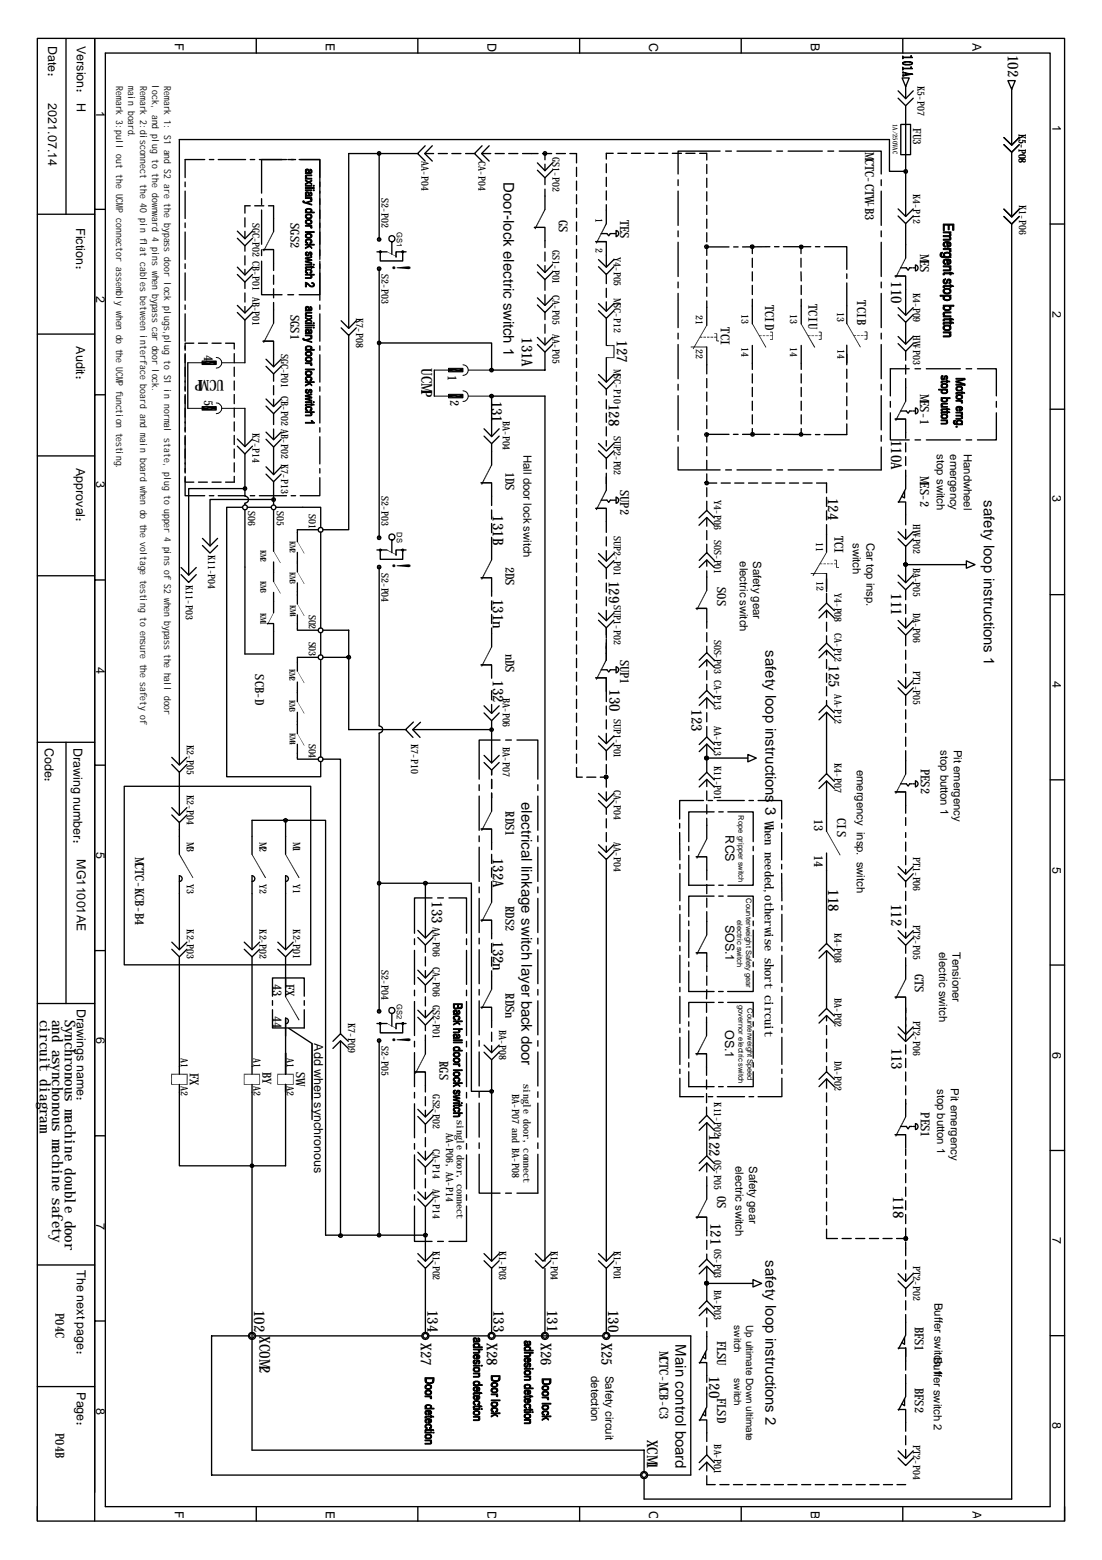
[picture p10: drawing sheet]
<svg xmlns="http://www.w3.org/2000/svg" width="210mm" height="297mm" viewBox="0 0 210 297" stroke-linecap="round" stroke-linejoin="round" font-family="sans-serif">
<defs><g id="words">
<g font-size="4.7">
<text x="74.8" y="49.8" transform="rotate(90 74.8 49.8)">!</text>
<text x="74.8" y="106.6" transform="rotate(90 74.8 106.6)">!</text>
<text x="74.8" y="196.8" transform="rotate(90 74.8 196.8)">!</text>
</g>
<g font-size="2.8">
<text x="192" y="10.4" transform="rotate(90 192 10.4)">102</text>
<text x="95.9" y="34.6" transform="rotate(90 95.9 34.6)">Door-lock electric switch 1</text>
<text x="169.7" y="53.5" transform="rotate(90 169.7 53.5)">110</text>
<text x="99.4" y="64.2" transform="rotate(90 99.4 64.2)">131A</text>
<text x="117.5" y="64.8" transform="rotate(90 117.5 64.8)">127</text>
<text x="80.3" y="70.1" transform="rotate(90 80.3 70.1)">UCM</text>
<text x="38.5" y="72.3" transform="rotate(-180 38.5 72.3)">P</text>
<text x="42.7" y="72.3" transform="rotate(-180 42.7 72.3)">UCM</text>
<text x="80.3" y="74.3" transform="rotate(90 80.3 74.3)">P</text>
<text x="93.6" y="76.3" transform="rotate(90 93.6 76.3)">131</text>
<text x="116" y="76.9" transform="rotate(90 116 76.9)">128</text>
<text x="169.7" y="83.8" transform="rotate(90 169.7 83.8)">110A</text>
<text x="157.6" y="94.8" transform="rotate(90 157.6 94.8)">124</text>
<text x="187.4" y="95.2" transform="rotate(90 187.4 95.2)">safety loop instructions 1</text>
<text x="93.9" y="98.1" transform="rotate(90 93.9 98.1)">131B</text>
<text x="116" y="110.6" transform="rotate(90 116 110.6)">129</text>
<text x="169.7" y="113" transform="rotate(90 169.7 113)">111</text>
<text x="93.9" y="114" transform="rotate(90 93.9 114)">131n</text>
<text x="145.8" y="123.8" transform="rotate(90 145.8 123.8)">safety loop instructions</text>
<text x="93.9" y="129.6" transform="rotate(90 93.9 129.6)">132</text>
<text x="116.1" y="131.3" transform="rotate(90 116.1 131.3)">130</text>
<text x="157.9" y="126.7" transform="rotate(90 157.9 126.7)">125</text>
<text x="131.7" y="135" transform="rotate(90 131.7 135)">123</text>
<text x="99.3" y="152.7" transform="rotate(90 99.3 152.7)">electrical linkage switch layer back door</text>
<text x="145.8" y="153.6" transform="rotate(90 145.8 153.6)">3</text>
<text x="93.9" y="163.4" transform="rotate(90 93.9 163.4)">132A</text>
<text x="82.3" y="171.6" transform="rotate(90 82.3 171.6)">133</text>
<text x="157.7" y="169.4" transform="rotate(90 157.7 169.4)">118</text>
<text x="169.7" y="172.1" transform="rotate(90 169.7 172.1)">112</text>
<text x="93.9" y="179.2" transform="rotate(90 93.9 179.2)">132n</text>
<text x="7.6" y="194.1" transform="rotate(90 7.6 194.1)">circuit diagram</text>
<text x="9.9" y="194.2" transform="rotate(90 9.9 194.2)">and asynchonous machine safety</text>
<text x="12.4" y="194.1" transform="rotate(90 12.4 194.1)">Synchronous machine double door</text>
<text x="169.8" y="199.5" transform="rotate(90 169.8 199.5)">113</text>
<text x="135.1" y="215.9" transform="rotate(90 135.1 215.9)">122</text>
<text x="170.1" y="227.8" transform="rotate(90 170.1 227.8)">118</text>
<text x="135.3" y="232.8" transform="rotate(90 135.3 232.8)">121</text>
<text x="145.8" y="239.9" transform="rotate(90 145.8 239.9)">safety loop instructions 2</text>
<text x="48.4" y="249.4" transform="rotate(90 48.4 249.4)">102</text>
<text x="81.4" y="249.4" transform="rotate(90 81.4 249.4)">134</text>
<text x="94" y="249.4" transform="rotate(90 94 249.4)">133</text>
<text x="104.2" y="249.4" transform="rotate(90 104.2 249.4)">131</text>
<text x="115.9" y="249.4" transform="rotate(90 115.9 249.4)">130</text>
<text x="49.4" y="254.4" transform="rotate(90 49.4 254.4)">XCOM</text>
<text x="80.1" y="255.8" transform="rotate(90 80.1 255.8)">X27</text>
<text x="92.8" y="255.8" transform="rotate(90 92.8 255.8)">X28</text>
<text x="103" y="255.8" transform="rotate(90 103 255.8)">X26</text>
<text x="114.6" y="255.8" transform="rotate(90 114.6 255.8)">X25</text>
<text x="128.7" y="256" transform="rotate(90 128.7 256)">Main control board</text>
<text x="49.4" y="260.1" transform="rotate(90 49.4 260.1)">2</text>
<text x="135.1" y="262" transform="rotate(90 135.1 262)">120</text>
<text x="123.3" y="274.1" transform="rotate(90 123.3 274.1)">XCM</text>
<text x="123.3" y="278.4" transform="rotate(90 123.3 278.4)">1</text>
</g>
<g font-size="2.4">
<text x="9.1" y="8.7" transform="rotate(90 9.1 8.7)">Date：</text>
<text x="14.6" y="8.7" transform="rotate(90 14.6 8.7)">Version： H</text>
<text x="33.3" y="8.2" transform="rotate(90 33.3 8.2)">F</text>
<text x="62.1" y="8.2" transform="rotate(90 62.1 8.2)">E</text>
<text x="92.8" y="8.2" transform="rotate(90 92.8 8.2)">D</text>
<text x="123.7" y="8.2" transform="rotate(90 123.7 8.2)">C</text>
<text x="154.4" y="8.2" transform="rotate(90 154.4 8.2)">B</text>
<text x="185.2" y="8.2" transform="rotate(90 185.2 8.2)">A</text>
<text x="9.1" y="19.7" transform="rotate(90 9.1 19.7)">2021.07.14</text>
<text x="18.3" y="21.1" transform="rotate(90 18.3 21.1)">1</text>
<text x="200.5" y="23.8" transform="rotate(90 200.5 23.8)">1</text>
<text x="164.8" y="29" transform="rotate(90 164.8 29)">MCTC-CTW</text>
<text x="106.5" y="41.8" transform="rotate(90 106.5 41.8)">GS</text>
<text x="118.2" y="41.9" transform="rotate(90 118.2 41.9)">TES</text>
<text x="164.8" y="38.5" transform="rotate(90 164.8 38.5)">-B3</text>
<text x="14.5" y="43.4" transform="rotate(90 14.5 43.4)">Fiction：</text>
<text x="55.3" y="42.5" transform="rotate(90 55.3 42.5)">SGS2</text>
<text x="175.3" y="48.3" transform="rotate(90 175.3 48.3)">MES</text>
<text x="18.3" y="56.4" transform="rotate(90 18.3 56.4)">2</text>
<text x="55.3" y="60" transform="rotate(90 55.3 60)">SGS1</text>
<text x="145.8" y="58.1" transform="rotate(90 145.8 58.1)">TCID</text>
<text x="154" y="57.9" transform="rotate(90 154 57.9)">TCIU</text>
<text x="163.3" y="57.2" transform="rotate(90 163.3 57.2)">TCIB</text>
<text x="200.5" y="59.2" transform="rotate(90 200.5 59.2)">2</text>
<text x="14.5" y="65.9" transform="rotate(90 14.5 65.9)">Audit：</text>
<text x="137.3" y="62.3" transform="rotate(90 137.3 62.3)">TCI</text>
<text x="38.9" y="67.5" transform="rotate(90 38.9 67.5)">4</text>
<text x="85.3" y="71.3" transform="rotate(90 85.3 71.3)">1</text>
<text x="38.9" y="76.2" transform="rotate(90 38.9 76.2)">5</text>
<text x="85.7" y="76.2" transform="rotate(90 85.7 76.2)">2</text>
<text x="175.3" y="75" transform="rotate(90 175.3 75)">MES-1</text>
<text x="14.5" y="89.1" transform="rotate(90 14.5 89.1)">Approval：</text>
<text x="96.3" y="89.9" transform="rotate(90 96.3 89.9)">1DS</text>
<text x="18.3" y="91.6" transform="rotate(90 18.3 91.6)">3</text>
<text x="118.2" y="93.3" transform="rotate(90 118.2 93.3)">SUP2</text>
<text x="175.3" y="90.7" transform="rotate(90 175.3 90.7)">MES-2</text>
<text x="200.5" y="94.3" transform="rotate(90 200.5 94.3)">3</text>
<text x="96.3" y="107.9" transform="rotate(90 96.3 107.9)">2DS</text>
<text x="159" y="102" transform="rotate(90 159 102)">TCI</text>
<text x="136.6" y="111.8" transform="rotate(90 136.6 111.8)">SOS</text>
<text x="96.3" y="124.5" transform="rotate(90 96.3 124.5)">nDS</text>
<text x="118.2" y="125.6" transform="rotate(90 118.2 125.6)">SUP1</text>
<text x="18.3" y="126.9" transform="rotate(90 18.3 126.9)">4</text>
<text x="48.6" y="128.4" transform="rotate(90 48.6 128.4)">SCB-D</text>
<text x="200.5" y="129.7" transform="rotate(90 200.5 129.7)">4</text>
<text x="8.6" y="142.4" transform="rotate(90 8.6 142.4)">Code：</text>
<text x="14" y="142.4" transform="rotate(90 14 142.4)">Drawing number：</text>
<text x="175.4" y="146.4" transform="rotate(90 175.4 146.4)">PES2</text>
<text x="96.3" y="154.5" transform="rotate(90 96.3 154.5)">RDS1</text>
<text x="155.1" y="156" transform="rotate(90 155.1 156)">13</text>
<text x="159.4" y="155.8" transform="rotate(90 159.4 155.8)">CIS</text>
<text x="138.2" y="159.1" transform="rotate(90 138.2 159.1)">RCS</text>
<text x="145.7" y="156.3" transform="rotate(90 145.7 156.3)">Wen needed,otherwise short circuit</text>
<text x="145.7" y="157.5" transform="rotate(90 145.7 157.5)">h</text>
<text x="14.6" y="163.6" transform="rotate(90 14.6 163.6)">MG11001AE</text>
<text x="18.3" y="162.2" transform="rotate(90 18.3 162.2)">5</text>
<text x="25.7" y="163.1" transform="rotate(90 25.7 163.1)">MCTC-KCB-B4</text>
<text x="155.1" y="162.8" transform="rotate(90 155.1 162.8)">14</text>
<text x="200.5" y="165" transform="rotate(90 200.5 165)">5</text>
<text x="96.3" y="172.5" transform="rotate(90 96.3 172.5)">RDS2</text>
<text x="138.2" y="176.1" transform="rotate(90 138.2 176.1)">SOS.1</text>
<text x="174.2" y="185.4" transform="rotate(90 174.2 185.4)">GTS</text>
<text x="52" y="187.4" transform="rotate(90 52 187.4)">43</text>
<text x="54.4" y="187.4" transform="rotate(90 54.4 187.4)">FX</text>
<text x="96.3" y="189.1" transform="rotate(90 96.3 189.1)">RDSn</text>
<text x="14.6" y="192.1" transform="rotate(90 14.6 192.1)">Drawings name：</text>
<text x="18.3" y="197.5" transform="rotate(90 18.3 197.5)">6</text>
<text x="52" y="193.4" transform="rotate(90 52 193.4)">44</text>
<text x="138.1" y="196.1" transform="rotate(90 138.1 196.1)">OS.1</text>
<text x="59.8" y="198.7" transform="rotate(90 59.8 198.7)">Add when synchronous</text>
<text x="83.7" y="202" transform="rotate(90 83.7 202)">RGS</text>
<text x="200.5" y="200.3" transform="rotate(90 200.5 200.3)">6</text>
<text x="36.2" y="204.2" transform="rotate(90 36.2 204.2)">FX</text>
<text x="50" y="204.1" transform="rotate(90 50 204.1)">BY</text>
<text x="56.4" y="204.1" transform="rotate(90 56.4 204.1)">SW</text>
<text x="175.4" y="211.8" transform="rotate(90 175.4 211.8)">PES1</text>
<text x="136.6" y="227.7" transform="rotate(90 136.6 227.7)">OS</text>
<text x="18.3" y="232.8" transform="rotate(90 18.3 232.8)">7</text>
<text x="200.5" y="235.6" transform="rotate(90 200.5 235.6)">7</text>
<text x="14.6" y="241.9" transform="rotate(90 14.6 241.9)">The next page：</text>
<text x="10.5" y="250" transform="rotate(90 10.5 250)">P04C</text>
<text x="125.6" y="257.2" transform="rotate(90 125.6 257.2)">MCTC-MCB-C3</text>
<text x="136.6" y="255.3" transform="rotate(90 136.6 255.3)">FLSU</text>
<text x="174.2" y="252.6" transform="rotate(90 174.2 252.6)">BFS1</text>
<text x="14.6" y="265.1" transform="rotate(90 14.6 265.1)">Page：</text>
<text x="18.3" y="268" transform="rotate(90 18.3 268)">8</text>
<text x="136.6" y="266.2" transform="rotate(90 136.6 266.2)">FLSD</text>
<text x="174.2" y="264.3" transform="rotate(90 174.2 264.3)">BFS2</text>
<text x="10.5" y="272.9" transform="rotate(90 10.5 272.9)">P04B</text>
<text x="200.5" y="270.8" transform="rotate(90 200.5 270.8)">8</text>
<text x="33.3" y="287.7" transform="rotate(90 33.3 287.7)">F</text>
<text x="62.1" y="287.7" transform="rotate(90 62.1 287.7)">E</text>
<text x="92.8" y="287.7" transform="rotate(90 92.8 287.7)">D</text>
<text x="123.7" y="287.7" transform="rotate(90 123.7 287.7)">C</text>
<text x="154.4" y="287.7" transform="rotate(90 154.4 287.7)">B</text>
<text x="185.2" y="287.7" transform="rotate(90 185.2 287.7)">A</text>
</g>
<g font-size="2.2">
<text x="99.7" y="86.6" transform="rotate(90 99.7 86.6)">Hall door lock switch</text>
<text x="178.4" y="86.5" transform="rotate(90 178.4 86.5)">stop switch</text>
<text x="181" y="86.5" transform="rotate(90 181 86.5)">emergency</text>
<text x="183.6" y="86.4" transform="rotate(90 183.6 86.4)">Handwheel</text>
<text x="140.9" y="106.9" transform="rotate(90 140.9 106.9)">electric switch</text>
<text x="143.5" y="106.9" transform="rotate(90 143.5 106.9)">Safety gear</text>
<text x="162.4" y="103.4" transform="rotate(90 162.4 103.4)">switch</text>
<text x="165" y="103.3" transform="rotate(90 165 103.3)">Car top insp.</text>
<text x="179.2" y="142.8" transform="rotate(90 179.2 142.8)">stop button 1</text>
<text x="181.7" y="142.7" transform="rotate(90 181.7 142.7)">Pit emergency</text>
<text x="163.2" y="146.5" transform="rotate(90 163.2 146.5)">emergency insp. switch</text>
<text x="178.9" y="181.2" transform="rotate(90 178.9 181.2)">electric switch</text>
<text x="181.4" y="181.3" transform="rotate(90 181.4 181.3)">Tensioner</text>
<text x="178.5" y="207.3" transform="rotate(90 178.5 207.3)">stop button 1</text>
<text x="181.1" y="207.2" transform="rotate(90 181.1 207.2)">Pit emergency</text>
<text x="140.1" y="222" transform="rotate(90 140.1 222)">electric switch</text>
<text x="142.7" y="222" transform="rotate(90 142.7 222)">Safety gear</text>
<text x="178" y="248.1" transform="rotate(90 178 248.1)">Buffer switcBhu1</text>
<text x="112.6" y="262" transform="rotate(90 112.6 262)">detection</text>
<text x="115.3" y="262" transform="rotate(90 115.3 262)">Safety circuit</text>
<text x="177.9" y="261" transform="rotate(90 177.9 261)">ffer switch 2</text>
</g>
<text font-size="2.1" x="173.9" y="24.4" transform="rotate(90 173.9 24.4)">FU3</text>
<g font-size="1.9">
<text x="174.8" y="16.4" transform="rotate(90 174.8 16.4)">K5-P07</text>
<text x="105.2" y="30" transform="rotate(90 105.2 30)">GS1-P02</text>
<text x="194.1" y="25.5" transform="rotate(90 194.1 25.5)">K5-P08</text>
<text x="80.3" y="30.6" transform="rotate(90 80.3 30.6)">AA-P04</text>
<text x="91.1" y="30.6" transform="rotate(90 91.1 30.6)">CA-P04</text>
<text x="72.6" y="37.7" transform="rotate(90 72.6 37.7)">S2-P02</text>
<text x="113.4" y="41.5" transform="rotate(90 113.4 41.5)">1</text>
<text x="173.9" y="36.9" transform="rotate(90 173.9 36.9)">K4-P12</text>
<text x="194.1" y="39.1" transform="rotate(90 194.1 39.1)">K1-P06</text>
<text x="48.1" y="42.4" transform="rotate(90 48.1 42.4)">SGC-P02 CB-P01 AB-P01</text>
<text x="105.2" y="47.6" transform="rotate(90 105.2 47.6)">GS1-P01</text>
<text x="113.4" y="47.3" transform="rotate(90 113.4 47.3)">2</text>
<text x="72.6" y="52.2" transform="rotate(90 72.6 52.2)">S2-P03</text>
<text x="116.9" y="48.9" transform="rotate(90 116.9 48.9)">Y4-P05</text>
<text x="105.2" y="56.2" transform="rotate(90 105.2 56.2)">CA-P05</text>
<text x="116.9" y="56.8" transform="rotate(90 116.9 56.8)">MSC-P12</text>
<text x="141.3" y="59.8" transform="rotate(90 141.3 59.8)">13</text>
<text x="150.5" y="59.8" transform="rotate(90 150.5 59.8)">13</text>
<text x="159.4" y="59.5" transform="rotate(90 159.4 59.5)">13</text>
<text x="173.9" y="55.7" transform="rotate(90 173.9 55.7)">K4-P09</text>
<text x="67.9" y="60.5" transform="rotate(90 67.9 60.5)">K7-P08</text>
<text x="105.2" y="63.7" transform="rotate(90 105.2 63.7)">AA-P05</text>
<text x="132.5" y="60.1" transform="rotate(90 132.5 60.1)">21</text>
<text x="173.9" y="63.9" transform="rotate(90 173.9 63.9)">HW</text>
<text x="173.9" y="65.8" transform="rotate(90 173.9 65.8)">-P03</text>
<text x="53.6" y="67.3" transform="rotate(90 53.6 67.3)">SGC-P01</text>
<text x="116.9" y="70.3" transform="rotate(90 116.9 70.3)">MSC-P10</text>
<text x="132.5" y="66.4" transform="rotate(90 132.5 66.4)">22</text>
<text x="141.3" y="66.2" transform="rotate(90 141.3 66.2)">14</text>
<text x="150.5" y="66.2" transform="rotate(90 150.5 66.2)">14</text>
<text x="159.5" y="66.4" transform="rotate(90 159.5 66.4)">14</text>
<text x="53.6" y="75.4" transform="rotate(90 53.6 75.4)">CB-P02 AB-P02 K7-P13</text>
<text x="48.1" y="82.5" transform="rotate(90 48.1 82.5)">K7-P14</text>
<text x="95.8" y="80.1" transform="rotate(90 95.8 80.1)">BA-P04</text>
<text x="116.9" y="83" transform="rotate(90 116.9 83)">SUP2-P02</text>
<text x="72.6" y="94.5" transform="rotate(90 72.6 94.5)">S2-P03</text>
<text x="136.1" y="95.2" transform="rotate(90 136.1 95.2)">Y4-P06</text>
<text x="47.2" y="97.3" transform="rotate(90 47.2 97.3)">SO6</text>
<text x="52.7" y="97.3" transform="rotate(90 52.7 97.3)">SO5</text>
<text x="58.8" y="97.9" transform="rotate(90 58.8 97.9)">SO1</text>
<text x="173.9" y="99.9" transform="rotate(90 173.9 99.9)">HW</text>
<text x="173.9" y="101.8" transform="rotate(90 173.9 101.8)">-P02</text>
<text x="39.6" y="105.6" transform="rotate(90 39.6 105.6)">K11-P04</text>
<text x="116.9" y="102.1" transform="rotate(90 116.9 102.1)">SUP2-P01</text>
<text x="136.1" y="102.8" transform="rotate(90 136.1 102.8)">SOS-P01</text>
<text x="155.5" y="103.2" transform="rotate(90 155.5 103.2)">11</text>
<text x="35.4" y="111.4" transform="rotate(90 35.4 111.4)">K11-P03</text>
<text x="72.6" y="109" transform="rotate(90 72.6 109)">S2-P04</text>
<text x="155.5" y="110.7" transform="rotate(90 155.5 110.7)">12</text>
<text x="158.9" y="112.8" transform="rotate(90 158.9 112.8)">Y4-P08</text>
<text x="173.9" y="108.1" transform="rotate(90 173.9 108.1)">BA-P05</text>
<text x="58.8" y="117" transform="rotate(90 58.8 117)">SO2</text>
<text x="116.9" y="115.3" transform="rotate(90 116.9 115.3)">SUP1-P02</text>
<text x="173.9" y="116.7" transform="rotate(90 173.9 116.7)">DA-P06</text>
<text x="58.8" y="122.2" transform="rotate(90 58.8 122.2)">SO3</text>
<text x="136.1" y="121.8" transform="rotate(90 136.1 121.8)">SOS-P03 CA-P13</text>
<text x="158.9" y="120.5" transform="rotate(90 158.9 120.5)">CA-P12</text>
<text x="173.9" y="127.7" transform="rotate(90 173.9 127.7)">PT1-P05</text>
<text x="95.8" y="132.9" transform="rotate(90 95.8 132.9)">BA-P06</text>
<text x="116.9" y="136.8" transform="rotate(90 116.9 136.8)">SUP1-P01</text>
<text x="158.9" y="132.2" transform="rotate(90 158.9 132.2)">AA-P12</text>
<text x="35.6" y="141.8" transform="rotate(90 35.6 141.8)">K2-P05</text>
<text x="58.8" y="141.6" transform="rotate(90 58.8 141.6)">SO4</text>
<text x="78.3" y="141.7" transform="rotate(90 78.3 141.7)">K7-P10</text>
<text x="95.8" y="142.3" transform="rotate(90 95.8 142.3)">BA-P07</text>
<text x="136.1" y="138.3" transform="rotate(90 136.1 138.3)">AA-P13</text>
<text x="136.1" y="145.8" transform="rotate(90 136.1 145.8)">K11-P01</text>
<text x="158.9" y="145.3" transform="rotate(90 158.9 145.3)">K4-P07</text>
<text x="35.6" y="151.4" transform="rotate(90 35.6 151.4)">K2-P04</text>
<text x="116.9" y="150.5" transform="rotate(90 116.9 150.5)">CA-P04</text>
<text x="35.6" y="160.3" transform="rotate(90 35.6 160.3)">M</text>
<text x="35.6" y="161.2" transform="rotate(90 35.6 161.2)">3</text>
<text x="49.4" y="160.3" transform="rotate(90 49.4 160.3)">M</text>
<text x="49.4" y="161.2" transform="rotate(90 49.4 161.2)">2</text>
<text x="55.8" y="160.3" transform="rotate(90 55.8 160.3)">M</text>
<text x="55.8" y="161.2" transform="rotate(90 55.8 161.2)">1</text>
<text x="116.9" y="160.3" transform="rotate(90 116.9 160.3)">AA-P04</text>
<text x="173.9" y="163.1" transform="rotate(90 173.9 163.1)">PT1-P06</text>
<text x="35.6" y="168.3" transform="rotate(90 35.6 168.3)">Y3</text>
<text x="49.4" y="168.3" transform="rotate(90 49.4 168.3)">Y2</text>
<text x="55.8" y="168.3" transform="rotate(90 55.8 168.3)">Y1</text>
<text x="35.6" y="177" transform="rotate(90 35.6 177)">K2-P03</text>
<text x="49.4" y="177" transform="rotate(90 49.4 177)">K2-P02</text>
<text x="55.8" y="177" transform="rotate(90 55.8 177)">K2-P01</text>
<text x="82.5" y="176.5" transform="rotate(90 82.5 176.5)">AA-P06</text>
<text x="158.9" y="177.7" transform="rotate(90 158.9 177.7)">K4-P08</text>
<text x="173.9" y="176.1" transform="rotate(90 173.9 176.1)">PT2-P05</text>
<text x="72.6" y="184.7" transform="rotate(90 72.6 184.7)">S2-P04</text>
<text x="82.5" y="184.1" transform="rotate(90 82.5 184.1)">CA-P06 GS2-P01</text>
<text x="158.9" y="190" transform="rotate(90 158.9 190)">BA-P02</text>
<text x="66.3" y="194.8" transform="rotate(90 66.3 194.8)">K7-P09</text>
<text x="95.1" y="196.2" transform="rotate(90 95.1 196.2)">BA-P08</text>
<text x="173.9" y="194.5" transform="rotate(90 173.9 194.5)">PT2-P06</text>
<text x="34.5" y="201.4" transform="rotate(90 34.5 201.4)">A1</text>
<text x="48.3" y="201.4" transform="rotate(90 48.3 201.4)">A1</text>
<text x="54.7" y="201.4" transform="rotate(90 54.7 201.4)">A1</text>
<text x="72.6" y="199.2" transform="rotate(90 72.6 199.2)">S2-P05</text>
<text x="158.9" y="202.1" transform="rotate(90 158.9 202.1)">DA-P02</text>
<text x="34.5" y="206.8" transform="rotate(90 34.5 206.8)">A2</text>
<text x="48.3" y="206.8" transform="rotate(90 48.3 206.8)">A2</text>
<text x="54.7" y="206.8" transform="rotate(90 54.7 206.8)">A2</text>
<text x="82.5" y="208.4" transform="rotate(90 82.5 208.4)">GS2-P02</text>
<text x="97.6" y="208.3" transform="rotate(90 97.6 208.3)">BA-P07 and BA-P08</text>
<text x="99.7" y="206.4" transform="rotate(90 99.7 206.4)">single door，connect</text>
<text x="136.1" y="209.9" transform="rotate(90 136.1 209.9)">K11-P02</text>
<text x="85" y="215.7" transform="rotate(90 85 215.7)">AA-P06，AA-P14</text>
<text x="87" y="213.2" transform="rotate(90 87 213.2)">single door，connect</text>
<text x="82.5" y="218.8" transform="rotate(90 82.5 218.8)">CA-P14</text>
<text x="136.1" y="220.9" transform="rotate(90 136.1 220.9)">OS-P05</text>
<text x="82.5" y="226.4" transform="rotate(90 82.5 226.4)">AA-P14</text>
<text x="82.5" y="238.2" transform="rotate(90 82.5 238.2)">K1-P02</text>
<text x="95.1" y="238.2" transform="rotate(90 95.1 238.2)">K1-P03</text>
<text x="104.9" y="238.2" transform="rotate(90 104.9 238.2)">K1-P04</text>
<text x="116.9" y="238.2" transform="rotate(90 116.9 238.2)">K1-P01</text>
<text x="136.1" y="237.8" transform="rotate(90 136.1 237.8)">OS-P03</text>
<text x="136.1" y="245.7" transform="rotate(90 136.1 245.7)">BA-P03</text>
<text x="173.9" y="241" transform="rotate(90 173.9 241)">PT2-P02</text>
<text x="139.9" y="252.3" transform="rotate(90 139.9 252.3)">switch</text>
<text x="142.2" y="252.3" transform="rotate(90 142.2 252.3)">Up ultimate Down ultimate</text>
<text x="139.9" y="262.4" transform="rotate(90 139.9 262.4)">switch</text>
<text x="136.1" y="275" transform="rotate(90 136.1 275)">BA-P01</text>
<text x="173.9" y="275.2" transform="rotate(90 173.9 275.2)">PT2-P04</text>
</g>
<g font-size="1.8">
<text x="22.1" y="16.4" transform="rotate(90 22.1 16.4)">Remark 3:pull out the UCMP connector assembly when do the UCMP function testing.</text>
<text x="24.4" y="16.4" transform="rotate(90 24.4 16.4)">main board.</text>
<text x="26.7" y="16.4" transform="rotate(90 26.7 16.4)">Remark 2:disconnect the 40 pin flat cables between interface board and main board when do the voltage testing to ensure the safety of</text>
<text x="29" y="16.2" transform="rotate(90 29 16.2)">lock, and plug to the downward 4 pins when bypass car door lock.</text>
<text x="31.2" y="16.4" transform="rotate(90 31.2 16.4)">Remark 1: S1 and S2 are the bypass door lock plugs,plug to S1 in normal state, plug to upper 4 pins of S2 when bypass the hall door</text>
</g>
<g font-size="1.5">
<text x="49.6" y="104.7" transform="rotate(90 49.6 104.7)">KM2</text>
<text x="55.2" y="102.9" transform="rotate(90 55.2 102.9)">KM2</text>
<text x="49.6" y="110.6" transform="rotate(90 49.6 110.6)">KM3</text>
<text x="55.2" y="108.8" transform="rotate(90 55.2 108.8)">KM3</text>
<text x="49.6" y="116.7" transform="rotate(90 49.6 116.7)">KM1</text>
<text x="55.2" y="115.1" transform="rotate(90 55.2 115.1)">KM4</text>
<text x="55.2" y="127.4" transform="rotate(90 55.2 127.4)">KM2</text>
<text x="55.2" y="133.3" transform="rotate(90 55.2 133.3)">KM3</text>
<text x="55.2" y="139.6" transform="rotate(90 55.2 139.6)">KM4</text>
</g>
<g font-size="1.4">
<text x="75.6" y="44.1" transform="rotate(90 75.6 44.1)">GS1</text>
<text x="75.6" y="101.4" transform="rotate(90 75.6 101.4)">DS</text>
<text x="140.7" y="155.3" transform="rotate(90 140.7 155.3)">Rope gripper switch</text>
<text x="142.1" y="171.1" transform="rotate(90 142.1 171.1)">Counterweight Safety gear</text>
<text x="140.4" y="175.2" transform="rotate(90 140.4 175.2)">electric switch</text>
<text x="75.6" y="191.1" transform="rotate(90 75.6 191.1)">GS2</text>
<text x="140.7" y="191.3" transform="rotate(90 140.7 191.3)">governor electric switch</text>
<text x="142.4" y="191.9" transform="rotate(90 142.4 191.9)">Counterweight Speed</text>
</g>
<text font-size="1.3" x="170.1" y="23.6" transform="rotate(90 170.1 23.6)">1A/250VAC</text>
</g></defs>
<g fill="none" stroke="#000" stroke-width=".25">
<path d="M7.1 7.3h195.7v282.3h-195.7zM12.6 7.4v33.4M18 7.4v282.2M20.1 10.1h179.9v276.8h-179.9zM48.8 7.4v2.7M79.6 7.4v2.7M110.4 7.4v2.7M141.2 7.4v2.7M171.1 18.7l1.4 1.4 1.4-1.4M171.1 17.3l1.4 1.5 1.4-1.5M172 7.4v2.7M172.5 16.5l.7-1.7h-1.4l.7 1.7v2.3"/>
<path d="M192.7 17l.7-1.6h-1.4l.7 1.6v10.6M18 39.9h2.1M35.3 34.7v.8M35.3 36.4v5.2M39 30.4h-3.7v3.4M39.9 30.4h.8M41.6 30.4h5.2M47.7 39.2h-1v1.4M47.7 30.4h.8M48.5 39.2h1.7M49.4 30.4h5.2M49.8 30.4v6.4"/>
<path d="M49.8 37.8v1.1M49.8 40v6.5M51.1 39.2h1v4.9M54.8 30.4h1.5M57 30.4h3.9v6.4M57.2 30.4h3.7v3.4M60.9 34.7v.8M60.9 36.4v13M72 29l.2-.1 .2 .1 .2 .2-.2 .2-.2 .2-.2-.2zM72.2 29.2v16.4M79.5 29.2h-13.1v33.3M80.9 29.2h1.7"/>
<path d="M81 27.8l-1.5 1.4 1.5 1.5M82.3 27.8l-1.4 1.4 1.4 1.5M83.5 29.2h1.7M86.1 29.2h1.7M88.7 29.2h1.7M91.7 29.2h1.8M91.8 27.8l-1.4 1.4 1.4 1.5M93.2 27.8l-1.5 1.4 1.5 1.5M94.3 29.2h1.8M96.9 29.2h1.7M99.5 29.2h3M102.4 32.4l1.4 1.5 1.4-1.5"/>
<path d="M102.4 31l1.4 1.5 1.4-1.5M103.3 29.2h1.8M103.5 29l.3-.1 .3 .1v.4l-.3 .2-.3-.2zM103.8 29.2v1.2M103.8 31.3v1.2M103.8 33.9v1.3M103.8 36v3.9M106 29.2h1.7M108.5 29.2h1.3v1.8M109.8 31.9v1.7M109.8 34.5v1.7M109.8 37.1v1.7"/>
<path d="M109.8 39.7v1.7M115.5 31.2v1.7M115.5 33.8v1.7M115.5 36.4v1.7M115.5 39v3.6M116.8 29.2h-1.3v1.1M117.7 29.2h1.7M120.3 29.2h1.7M122.9 29.2h1.7M125.5 29.2h1.7M128.1 29.2h1.7M129.2 34.2v1.1"/>
<path d="M129.2 36.4v6.5M130.6 29.2h1.8M133.3 29.2h1.3M134.6 29.2v1.3M134.6 31.3v1.7M134.6 33.9v1.8M134.6 36.5v1.8M134.6 39.1v1.7M137.2 28.8h-8v4.3M138.2 28.8h1.1M140.4 28.8h6.5M148 28.8h1.1"/>
<path d="M150.1 28.8h6.5M157.7 28.8h1.1M159.9 28.8h8v4.3M167.9 34.2v1.1M167.9 36.4v6.5M171.1 39.8l1.4 1.4 1.4-1.4M171.6 23.7h1.8v5.7h-1.8zM172.3 32.4l.2-.1 .3 .1v.5l-.3 .1-.2-.1zM172.5 32.6h-3.1v-6h-135.2v119.1M172.5 20.1v21.1M191.2 27.5l1.5 1.5 1.4-1.5M191.2 26.2l1.5 1.4 1.4-1.4"/>
<path d="M191.2 39.8l1.5 1.5 1.4-1.5M192.7 29v12.3M7.1 40.8h10.9M35.3 42.4v.9M35.3 44.2v5.2M35.3 50.2v.9M35.3 52v5.2M35.3 58.1v.8M35.3 59.8v5.2M45.2 45.4l1.5 1.4 1.4-1.4M45.2 44l1.5 1.5 1.4-1.5M45.2 59.5l1.5 1.4 1.4-1.4"/>
<path d="M45.2 58.2l1.5 1.4 1.4-1.4M45.2 52.3l1.5 1.4 1.4-1.4M45.2 50.9l1.5 1.5 1.4-1.5M46.7 41.5v1.7M46.7 44.1v1.4M46.7 46.8v1M46.7 48.7v1.7M46.7 51.3v1.1M46.7 53.7v1.2M46.7 55.8v1.7M46.7 58.4v1.2M49.8 49.7v6.4h3.9"/>
<path d="M49.8 47.6v1.1M50.1 47.5h2v2.6M52.1 50.1v1.4M52.1 52.4v1.7M52.1 55v1.7M52.1 57.6v3.9M54.8 56.1h1.1M60.9 49.7v6.4h-3.9M60.9 50.2v.9M60.9 52v5.2M60.9 58.1v.8M60.9 59.8v5.2"/>
<path d="M71.8 47.9h1.9M72 45.4l.2-.2 .2 .2 .2 .2-.2 .2h-.4zM72 50.9h.4l.2 .3-.2 .2h-.4zM72.2 51.2v51.2M72.4 47.9v1.8h4.3v-1.8M74.6 46a.59 .59 0 0 1-.5-.7 .59 .59 0 0 1 .9-.3 .59 .59 0 0 1-.1 1h-.3v2.4M76.7 47.9h-1.3v1.1M76.7 47.9h.6M101.8 43.3h2v3.8M102.4 51.8l1.4 1.4 1.4-1.4M102.4 50.4l1.4 1.5 1.4-1.5M102.4 58.1l1.4 1.4 1.4-1.4"/>
<path d="M102.4 56.7l1.4 1.5 1.4-1.5M103.8 48v1.7M103.8 50.6v1.3M103.8 53.2v2.1M103.8 56.1v2.1M103.8 59.5v1.4M109.8 42.3v1.7M109.8 44.9v1.7M109.8 47.5v1.7M109.8 50.1v1.7M109.8 52.6v1.8M109.8 55.3v1.7"/>
<path d="M109.8 57.9v1.7M113.5 46h2v4.9M114 50.8l1.5 1.5 1.4-1.5M114 49.4l1.5 1.5 1.4-1.5M114 59.2l1.5 1.4 1.4-1.4M114 57.8l1.5 1.5 1.4-1.5M114.5 44.5h1.1l.4 .4 .2-.4h.5M115.5 52.3v1.7M115.5 54.9v1.7M115.5 57.5v1.8M116.8 44.5h.5M117.3 43.9a.6 .6 0 0 1 .6 .6 .6 .6 0 0 1-.6 .6z"/>
<path d="M129.2 44v1.1M129.2 46.1v6.5M129.2 53.7v1.1M129.2 55.9v6.5M134.6 47h4.3M134.6 41.7v1.8M134.6 44.3v1.7M134.6 46.9v1.7M134.6 49.5v1.8M134.6 52.1v1.7M134.6 54.7v1.7M134.6 57.3v4.7"/>
<path d="M139.7 47h.9M143 46.7h.5l.1 .3-.1 .2h-.5l-.1-.2zM143.3 47v1.3M143.3 49.2v1.7M143.3 51.8v1.7M143.3 54.3v1.8M143.3 57v4.7M146.6 47h-5.2M147.5 47h.9M149.2 47h5.2M152.4 46.8h.5v.4l-.3 .2-.2-.2zM152.6 51.8v1.7"/>
<path d="M152.6 47v1.3M152.6 49.2v1.7M152.6 54.3v1.8M152.6 57v4.7M155.3 47h.9M157.1 47h4.2v4.3M161.3 52.1v.9M161.3 53.9v7.7M167.9 44v1.1M167.9 46.1v6.5M167.9 53.7v1.1M167.9 55.9v6.5"/>
<path d="M170.5 52.6h2v7.4M171.1 41.1l1.4 1.5 1.4-1.5M171.1 59.9l1.4 1.5 1.4-1.5M171.1 58.6l1.4 1.4 1.4-1.4M171.5 51h1.1l.4 .5 .3-.5h.4M172.5 42.6v6.5M173.9 51h.5M174.4 50.4a.58 .58 0 0 1 .5 .6 .58 .58 0 0 1-.5 .6zM191.2 41.2l1.5 1.5 1.4-1.5M192.7 42.7v242.7h-70v-3.9M200 42.7h2.8M7.1 63.6h10.9"/>
<path d="M18 75.2h2.1M35.3 65.9v.8M35.3 67.3v7.2M35.3 75.1v7.2M35.8 69.1v8.7M36.9 65.3h-1.6v1.1M37.8 65.3h1.7M40.4 65.3h1.7M43 65.3h1.6v1.1M44.6 67.3v1.8M44.6 69.9v1.8M44.6 72.5v1.8"/>
<path d="M44.6 75.1v1.8M44.6 77.7v1.7M46.7 60.9v8.2M46.7 77.8v7.2M50.1 65h2v2.5M50.7 69.8l1.4 1.4 1.5-1.4M50.7 68.4l1.4 1.4 1.5-1.4M50.7 77.3l1.4 1.5 1.5-1.5M50.7 76l1.4 1.4 1.5-1.4M52.1 67.5v2.3M52.1 71.2v1.4M52.1 73.4v1.8"/>
<path d="M52.1 76v1.4M52.1 78.8v2M60.9 65.9v.8M60.9 67.5v5.3M60.9 73.6v.9M60.9 75.4v5.1M65 62.4l1.4 1.5 1.5-1.5M65 61.1l1.4 1.4 1.5-1.4M66.4 63.9v37h-4.9M72 65.1h.4l.2 .2-.2 .2-.2 .1-.2-.1zM72.2 65.3h21.4v5.2h10.2v-3.5M82.7 70.5v4.9"/>
<path d="M93.4 75.2h.5l.1 .2-.1 .3h-.5zM93.4 70.2h.5l.1 .3-.1 .2h-.5zM102.4 65.6l1.4 1.4 1.4-1.4M102.4 64.2l1.4 1.5 1.4-1.5M103.8 61.8v1.6M103.8 64.3v1.4M109.8 60.4v1.8M109.8 63.1v1.7M109.8 65.6v1.8M109.8 68.2v1.8M109.8 70.9v1.7M109.8 73.4v1.8"/>
<path d="M109.8 76v1.8M109.8 78.6v1.8M114 72.7l1.5 1.4 1.4-1.4M114 71.3l1.5 1.5 1.4-1.5M115.5 60.6v5.2M115.5 68.1v4.7M115.5 74.1v1.1M115.5 76.1v1.7M115.5 78.7v1.7M129.2 63.4v1.1M129.2 65.6v6.5M129.2 73.2v1.1"/>
<path d="M129.2 75.3v6.6M134.6 66.1v5.1M134.6 72.1v1.7M134.6 74.7v1.7M134.6 77.2v1.8M134.6 79.9v1.7M143.3 65.8v4.5M143.3 71.2v1.7M143.3 73.8v1.7M143.3 76.4v1.7M143.3 79v1.7M152.6 65.8v4.5"/>
<path d="M152.6 71.2v1.7M152.6 73.8v1.7M152.6 76.4v1.7M152.6 79v1.7M161.3 65.7v3.8M161.3 70.3v1.7M161.3 72.9v1.8M161.3 75.5v1.7M161.3 78.1v1.7M167.9 63.4v1.1M167.9 65.6v6.5M167.9 73.2v1.1"/>
<path d="M167.9 75.3v6.6M169.6 78.6v5.2h3.6M169.6 76.4v1.1M170.5 79.8h2v3.7M171.1 65.4l1.4 1.5 1.4-1.5M171.1 64.1l1.4 1.4 1.4-1.4M171.5 78.3h1.1l.4 .4 .3-.4h.4M172.5 61.4v4.1M172.5 66.9v1.7M172.5 69.5v1.7M172.5 72.1v4.3M173.2 70.2h-3.6v5.2"/>
<path d="M173.9 78.3h.5M174.3 70.2h1M174.4 77.7a.58 .58 0 0 1 .5 .5 .58 .58 0 0 1-.5 .6zM176.4 70.2h6.5M184 70.2h1.1M186.2 70.2h3.6v5.2M189.8 78.6v5.2h-3.6M189.8 76.4v1.1M200 77.9h2.8M7.1 86.8h10.9M35.3 90.7v1.1h1.6M35.3 91v3.4h3.7"/>
<path d="M35.3 82.9v7.2M37.8 91.8h1.7M39.9 94.4h.8M40.4 91.8h1.7M41.6 94.4h5.2M44.6 90.7v1.1h-1.6M44.6 80.3v1.8M44.6 82.9v1.8M44.6 85.5v1.7M44.6 88.1v1.8M45.2 84.9l1.5 1.5 1.4-1.5M45.2 83.6l1.5 1.4 1.4-1.4"/>
<path d="M46.2 96.6h-3v51.3h17.9v-2.9M46.4 92.8h.5v.4l-.2 .2-.3-.2-.1-.2zM46.7 97.1v27.4h5.4v-5.8h-1.2M46.7 93h-10.8v16.5M46.7 86.4v8a.7 .7 0 0 1 .6 .7 .7 .7 0 0 1-.6 .7v.3M47.1 96.6h4.5M47.7 94.4h.8M49.4 94.4h5.2M50.7 90.3l1.4 1.4 1.5-1.4M50.7 88.9l1.4 1.5 1.5-1.5M50.7 83.6l1.4 1.5 1.5-1.5M50.7 82.3l1.4 1.4 1.5-1.4"/>
<path d="M51.9 94.9l.2-.1 .3 .1v.5l-.3 .1-.2-.1zM52.1 95.1h-12.1v8.9M52.1 81.7v2M52.1 85.1v5.3M52.1 91.7v4.4M52.1 97.1v7.9M52.6 96.6h8.5v3.8M55.5 94.4h.8M60.9 91v3.4h-3.7M60.9 81.4v.9M60.9 83.2v5.1M60.9 89.2v.9"/>
<path d="M91.6 91.9h2v4.4M92.2 83l1.4 1.5 1.5-1.5M92.2 81.6l1.4 1.5 1.5-1.5M93.6 83.1v-7.7h10.2v164.7M93.6 84.5v4M93.6 97.1v1.7M93.6 99.7v1.7M109.8 81.2v1.8M109.8 83.8v1.7M109.8 86.4v1.8M109.8 89v1.7M109.8 91.6v1.8"/>
<path d="M109.8 94.2v1.8M109.8 96.8v1.7M109.8 99.4v1.8M113.5 96.8h2v4.6M114 85.8l1.5 1.5 1.4-1.5M114 84.4l1.5 1.5 1.4-1.5M114.5 95.2h1.1l.4 .5 .2-.5h.5M115.5 81.3v1.7M115.5 83.9v1M115.5 87.3v2M115.5 90.1v3.3M116.8 95.2h.5"/>
<path d="M117.3 94.6a.6 .6 0 0 1 .6 .6 .6 .6 0 0 1-.6 .6zM129.2 85.1v4.4h8M129.2 82.9v1.1M133.1 98.6l1.5-1.4 1.5 1.4M134.4 91.7h.4l.2 .3-.2 .2h-.4zM134.6 82.7h4.3M134.6 82.5v1.7M134.6 85.1v1.7M134.6 87.7v1.7M134.6 90.2v1.8h1.9M134.6 92.9v1.7M134.6 95.4v1.8"/>
<path d="M134.6 98.5v1.7M137.4 92h1.7M138.2 89.5h1.1M139.7 82.7h.9M140 92h1.7M140.4 89.5h6.5M141.4 82.7h5.2M142.6 92h1.7M143.3 81.6v1.1M145.2 92h1.7M147.5 82.7h.9M147.7 92h1.8"/>
<path d="M148 89.5h1.1M149.2 82.7h5.2M150.1 89.5h6.5M150.4 92h1.7M152.4 82.5l.2-.1 .2 .1v.5h-.4l-.2-.3zM152.6 81.6v1.1M153 92h1.7M155.3 82.7h.9M155.5 92h1.9v1.8M157.4 94.7v1.7M157.4 97.3v1.7M157.4 99.9v5.2"/>
<path d="M157.7 89.5h1.1M161.3 80.7v2h-4.3M167.9 85.1v4.4h-8M167.9 82.9v1.1M171.1 95.6h1.4v4.3M172.3 93.5v1.3l-.6-.3M172.5 89.5v3.6l-1.3 2.6M172.5 84.3v1.7M172.5 86.9v1.7M174.3 83.8h1M176.4 83.8h6.5M184 83.8h1.1"/>
<path d="M7.1 109.6h10.9M18 110.4h2.1M34.5 109.4l1.4 1.5 1.5-1.5M34.5 108.1l1.4 1.4 1.5-1.4M38.6 103.9l1.4 1.4 1.4-1.4M38.6 102.5l1.4 1.5 1.4-1.5M52.1 107v3.7M52.1 112.8v3.9M56.6 117.1v2.9h4M56.6 105.2v3.7M56.6 111v4M60.6 100.9h-4v2.3"/>
<path d="M61.1 101.3v18.3M71.8 104.7h1.9M72 102.1h.4l.2 .3-.2 .2h-.4zM72 107.7h.4l.2 .3-.2 .2h-.4zM72.2 108v30.2a.7 .7 0 0 1 .7 .7 .7 .7 0 0 1-.7 .7v53M72.3 104.6h.3v.2h-.3zM72.4 104.7v1.8h4.3v-1.8M74.6 102.8a.57 .57 0 0 1-.5-.7 .57 .57 0 0 1 .7-.4 .57 .57 0 0 1 .3 .8l-.2 .3h-.3v2.4M76.6 104.6h.2v.2h-.2zM76.7 104.7h-1.3v1M76.7 104.7h.6M91.6 110h2v2.6"/>
<path d="M93.6 102.3v4.3M93.6 112.5v1M93.6 114.4v1.7M93.6 117v1.7M93.6 119.6v3.6M109.8 102v1.7M109.8 104.6v1.7M109.8 107.2v1.8M109.8 109.8v1.7M109.8 112.4v1.7M109.8 115v1.7M109.8 117.6v1.7"/>
<path d="M114 106.8l1.5 1.4 1.4-1.4M114 105.4l1.5 1.4 1.4-1.4M114 118.1l1.5 1.4 1.4-1.4M114 116.7l1.5 1.5 1.4-1.5M115.5 102.2v1.8M115.5 104.8v2M115.5 108.2v2M115.5 111v1.8M115.5 113.7v1.6M115.5 116.2v2M115.5 119.5v2M132.6 115.9h2v3.7"/>
<path d="M133.1 100l1.5-1.5 1.5 1.5M133.2 106.7l1.4-1.5 1.5 1.5M133.2 108.1l1.4-1.5 1.5 1.5M134.6 101v1.8M134.6 103.6v1.7M134.6 106.6v1.2M134.6 108.7v3.7M156 116.3l1.4-1.5 1.5 1.5M156 117.7l1.4-1.5 1.5 1.5M157.4 109.2v3.4M157.4 113v1.8M157.4 116.2v1.4"/>
<path d="M157.4 118.5v1.7M171.1 102.6l1.4 1.4 1.4-1.4M171.1 101.2l1.4 1.5 1.4-1.5M171.1 110.9l1.4 1.4 1.4-1.4M171.1 109.5l1.4 1.4 1.4-1.4M171.1 119.5l1.4 1.4 1.4-1.4M171.1 118.1l1.4 1.5 1.4-1.5M172.3 107.3l.2-.2 .2 .2v.4h-.4l-.2-.2zM172.5 100.8v1.9M172.5 104v6.9M172.5 112.3v1.9M172.5 115.1v1.7"/>
<path d="M172.5 117.7v1.9M172.5 107.5h11.6M184.1 106.8l1.6 .7-1.6 .7zM200 113.2h2.8M56.6 129.9v3.7M56.6 135.6v4.1M60.6 125.2h-4v2.6M61.1 120.5v4.2M61.1 125.6v18.5M61.5 120h4.9v18.9h10.9M61.5 125.2h4.9M66.2 124.9l.2-.1 .3 .1v.5l-.3 .1-.2-.1z"/>
<path d="M78.6 138.9h15M78.7 137.5l-1.4 1.4 1.4 1.5M80.1 137.5l-1.5 1.4 1.4 1.5M91.6 126.6h2v2.5M92.2 135.7l1.4 1.5 1.5-1.5M92.2 134.4l1.4 1.4 1.5-1.4M93.4 138.7l.2-.1 .3 .1 .1 .2-.1 .3h-.5zM93.6 131.5v1.8M93.6 134.1v1.7M93.6 137.2v8.1M109.8 120.2v1.7M109.8 122.8v1.7"/>
<path d="M109.8 125.4v1.7M109.8 128v1.7M109.8 130.6v1.7M109.8 133.2v1.7M109.8 135.8v1.7M109.8 138.4v1.7M113.5 129.1h2v4.5M114.5 127.5h1.1l.4 .5 .2-.5h.5M115.5 121.7v4M115.5 129.1v2.5M115.5 134.4v1.8M115.5 137.1v1.7"/>
<path d="M115.5 139.6v2M116.8 127.5h.5M117.3 126.9a.6 .6 0 0 1 .6 .6 .6 .6 0 0 1-.6 .6zM133.2 132.9l1.4-1.4 1.5 1.4M133.2 134.3l1.4-1.4 1.5 1.4M133.2 125.7l1.4-1.4 1.5 1.4M133.2 127.1l1.4-1.5 1.5 1.5M134.6 120.5v1.7M134.6 123v1.3M134.6 125.6v1.2M134.6 127.7v1.7M134.6 130.3v1.2"/>
<path d="M134.6 132.9v2M134.6 135.7v1.7M134.6 138.3v2M156 135.7l1.4-1.4 1.5 1.4M156 137.1l1.4-1.5 1.5 1.5M156 123.9l1.4-1.4 1.5 1.4M156 125.3l1.4-1.5 1.5 1.5M157.4 121.1v1.4M157.4 123.8v.9M157.4 125.6v1.7M157.4 128.2v1.7M157.4 130.8v1.7"/>
<path d="M157.4 133.4v.9M157.4 135.6v11.7M171.1 131l1.4 1.4 1.4-1.4M171.1 129.6l1.4 1.4 1.4-1.4M172.5 120.9v2.1M172.5 123.8v1.7M172.5 126.4v1.8M172.5 129v2M172.5 132.4v1.9M172.5 135.2v1.7M172.5 137.7v1.8M7.1 141.3h10.9"/>
<path d="M12.6 141.3v49.8M18 145.7h2.1M23.7 149.7h35.5v34h-35.5zM32.7 155.2l1.5 1.4 1.4-1.4M32.7 153.8l1.5 1.5 1.4-1.5M32.7 145.6l1.5 1.5 1.4-1.5M32.7 144.2l1.5 1.5 1.4-1.5M34.2 147.1v8.2M34.2 156.6v6.1M54.1 156l.3-.1 .2 .1 .1 .2-.1 .2h-.5zM54.4 156.2v6.5M56.6 141.7v2.9h4"/>
<path d="M61.5 144.6h3.4v52.2M91.3 149.4v1.1M91.3 151.6v6.5M91.3 159.2v1.1M91.6 157.8h2v4M92.2 145.2l1.4 1.4 1.5-1.4M92.2 143.8l1.4 1.5 1.5-1.5M93.6 146.6v1M93.6 148.4v1.7M93.6 151v3.5M95.2 140.9h-3.9v7.5M96.3 140.9h1.1"/>
<path d="M98.5 140.9h3.9v7.5M102.4 149.4v1.1M102.4 151.6v6.5M102.4 159.2v1.1M109.8 146.2v1.8h1.1M109.8 141v1.7M109.8 143.6v1.7M111.8 148h1.7M114 152.4l1.5 1.5 1.4-1.5M114 151.1l1.5 1.4 1.4-1.4M114 141.5l1.5 1.4 1.4-1.4M114 140.2l1.5 1.4 1.4-1.4"/>
<path d="M114.3 148h1.2M115.2 147.7l.2-.1 .3 .1v.5h-.5zM115.5 142.9v1.8M115.5 145.6v1.7M115.5 148.2v1.7M115.5 150.8v1.7M115.5 153.9v1.2M115.5 155.9v1.7M115.5 158.5v1.8M129.5 156.8v.9M129.5 158.5v5.2M133.2 141.8l1.4-1.5 1.5 1.5"/>
<path d="M133.2 143.1l1.4-1.4 1.5 1.4M133.2 148.5l1.4-1.4 1.5 1.4M133.2 149.8l1.4-1.4 1.5 1.4M134 152.4h-4.5v3.5M134.6 141.7v5.4M134.6 148.4v1.4M134.6 150.6v1.7M134.6 153.2v1.8M134.6 155.8v3.9M134.6 144.3h7.9M134.9 152.4h.8M136 154.6h-4.8v5.7"/>
<path d="M136.6 152.4h5.2M136.9 154.6h.9M138.6 154.6h4.9v5.7M142.5 143.7l1.6 .6-1.6 .8zM142.7 152.4h.8M144.4 152.4h4.5v3.5M148.9 156.8v.9M148.9 158.5v5.2M156 148.8l1.4-1.5 1.5 1.5M156 150.1l1.4-1.4 1.5 1.4M157.4 148.7v9.6M170.5 150.8h2v4"/>
<path d="M171.5 149.3h1.1l.4 .4 .3-.4h.4M172.5 140.4v1.7M172.5 142.9v4.5M172.5 155.7v1.5M172.5 158.5v1M173.9 149.3h.5M174.4 148.7a.6 .6 0 0 1 .5 .6 .6 .6 0 0 1-.5 .5zM200 148.5h2.8M32.7 179.4l1.5 1.4 1.4-1.4M34.2 167.8a.55 .55 0 0 0 .5-.5 .55 .55 0 0 0-.5-.6v14.1M46.5 179.4l1.5 1.4 1.4-1.4M48 162.7v-6.5h14v79h19"/>
<path d="M48 167.8a.55 .55 0 0 0 .6-.5 .55 .55 0 0 0-.6-.6v14.1M52.9 179.4l1.5 1.4 1.4-1.4M54.4 167.8a.55 .55 0 0 0 .5-.5 .55 .55 0 0 0-.5-.6v14.1M72 167.9h.4l.2 .3-.2 .2h-.4zM72.2 168.2h17.6v39.6h3.8M79 178.8v1.1M79.6 178.5l1.4 1.4 1.5-1.4M79.6 177.2l1.4 1.4 1.5-1.4M81 168.2v10.4M81 179.9v1.4M82.3 171h-3.3v6.7M83.4 171h1.1"/>
<path d="M85.5 171h3.4v6.7M88.9 178.8v1.1M91.3 161.3v6.5M91.3 168.9v1.1M91.3 171.1v6.5M91.3 178.6v1.1M91.6 175.2h2v3.6M93.6 162.7v1.7M93.6 165.3v1.7M93.6 167.9v3.9M93.6 179.6v1.8M102.4 161.3v6.5"/>
<path d="M102.4 168.9v1.1M102.4 171.1v6.5M102.4 178.6v1.1M114 162.2l1.5 1.4 1.4-1.4M114 160.9l1.5 1.4 1.4-1.4M115.5 161.1v1.2M115.5 163.6v76.5M129.5 164.6v.9M129.5 166.3v5.2M129.5 172.4v.9M129.5 174.1v5.2M131.2 161.1v.9"/>
<path d="M131.2 162.9v5.7h4.8M131.2 175.4v.9M131.2 177.1v5.2M132.6 163.1h2v4.4M134.6 168.4v1.8M134.6 171v1.7M134.6 173.6v4.4M136 170.6h-4.8v3.9M136.9 170.6h.9M136.9 168.6h.9M138.6 170.6h4.9v3.9M143.5 162.9v5.7h-4.9"/>
<path d="M143.5 161.1v.9M143.5 175.4v.9M143.5 177.1v5.2M148.9 164.6v.9M148.9 166.3v5.2M148.9 172.4v.9M148.9 174.1v5.2M157.4 162.4v17.2M171.1 178.5l1.4 1.5 1.4-1.5M171.1 177.2l1.4 1.4 1.4-1.4M171.1 166.4l1.4 1.4 1.4-1.4M171.1 165l1.4 1.4 1.4-1.4"/>
<path d="M172.5 160.3v1.8M172.5 162.9v1.8M172.5 165.6v.8M172.5 167.8v1.1M172.5 169.7v1.8M172.5 172.4v1.7M172.5 174.9v1.8M172.5 177.5v1.1M172.5 180v1.5M7.1 191.1h10.9M18 181h2.1M32.7 180.7l1.5 1.5 1.4-1.5"/>
<path d="M34.2 182.2v22.3M46.5 180.7l1.5 1.5 1.4-1.5M48 182.2v22.3M51.9 192.3v3.4h6.1v-3.4M51.9 189.7v-3.5h6.1v3.5M51.9 190.5v.9M52.9 180.7l1.5 1.5 1.4-1.5M54.4 194.9a.53 .53 0 0 0 .5-.5 .53 .53 0 0 0-.5-.5v10.6M54.4 182.2v7.6M55 195.8l4.4 2.9v10.6M58 190.5v.9M59.4 198.7v14.5"/>
<path d="M63.4 198.3l1.5-1.5 1.4 1.5M63.4 199.6l1.5-1.4 1.4 1.4M64.9 198.2v37.1M71.8 194.9h1.9M72 192.3h.4l.2 .3-.2 .2h-.4zM72 197.9h.4l.2 .2-.2 .3-.2 .1-.2-.1zM72.2 198.1v37.1M72.3 194.8h.3v.2h-.3zM72.4 194.9v1.8h4.3v-1.8M74.6 193a.59 .59 0 0 1-.5-.8 .59 .59 0 0 1 .9-.3 .59 .59 0 0 1-.1 1l-.3 .1v2.4M76.6 194.8h.2v.2h-.2zM76.7 194.9h-1.3v1"/>
<path d="M76.7 194.9h.6M79 181v6.4M79 188.5v1.1M79 190.7v6.5M79 198.3v1M79.6 193.7l1.4 1.5 1.5-1.5M79.6 192.3l1.4 1.5 1.5-1.5M79.6 186.1l1.4 1.5 1.5-1.5M79.6 184.7l1.4 1.5 1.5-1.5M81 182.2v1.7M81 184.8v1.4M81 187.6v1.4"/>
<path d="M81 189.8v1.7M81 192.4v1.4M81 195.2v1M81 197.1v3.6M88.9 181v6.4M88.9 188.5v1.1M88.9 190.7v6.5M88.9 198.3v1M91.3 180.8v6.5M91.3 188.4v1.1M91.3 190.6v6.4M91.3 198.1v1.1"/>
<path d="M91.6 191.8h2v3.9M92.2 199l1.4 1.4 1.5-1.4M93.6 182.2v1.8M93.6 184.9v3.5M93.6 196.5v1.8M93.6 199.1v1.3M102.4 180.8v6.5M102.4 188.4v1.1M102.4 190.6v6.4M102.4 198.1v1.1M129.5 180.2v.8M129.5 181.9v5.2"/>
<path d="M129.5 188v.8M129.5 189.7v5.2M129.5 195.8v.8M129.5 197.5v5.2M131.2 183.2v.9M131.2 184.9v3.9h4.8M131.2 194.5v.9M131.2 196.3v5.2M132.6 181.4h2v3.6M134.6 191.1v1.7M134.6 193.7v3.5M134.6 185.9v1.7"/>
<path d="M134.6 188.5v1.7M136 190.9h-4.8v2.8M136.9 190.9h.9M136.9 188.8h.9M138.6 190.9h4.9v2.8M143.5 184.9v3.9h-4.9M143.5 183.2v.9M143.5 194.5v.9M143.5 196.3v5.2M148.9 180.2v.8M148.9 181.9v5.2M148.9 188v.8"/>
<path d="M148.9 189.7v5.2M148.9 195.8v.8M148.9 197.5v5.2M156 193.4l1.4-1.4 1.5 1.4M156 194.8l1.4-1.4 1.5 1.4M156 181.1l1.4-1.5 1.5 1.5M156 182.4l1.4-1.4 1.5 1.4M157.4 181v11M157.4 193.4v1M157.4 195.3v1.7M157.4 197.9v1.7M170.5 189.9h2v2.5"/>
<path d="M171.1 196.9l1.4 1.4 1.4-1.4M171.1 195.5l1.4 1.5 1.4-1.5M172.5 182.4v4.1M172.5 191.9v6.2M172.5 199v1.7M200 183.8h2.8M18 216.3h2.1M34.2 206.5v15.5h20.2v-15.5M48 206.5v69.6h74.7v4.1M79 200.4v6.5M79 208v1.1M79 210.2v6.4"/>
<path d="M79 217.7v1.1M79 219.9v6.5M79 204.1h2v3.8M79.6 212.6l1.4 1.5 1.5-1.5M79.6 211.2l1.4 1.5 1.5-1.5M79.6 219.4l1.4 1.5 1.5-1.5M81 208.8v1.8M81 211.4v1.3M81 214.1v1.6M81 216.6v1.7M81 219.2v1.7M88.9 200.4v6.5"/>
<path d="M88.9 208v1.1M88.9 210.2v6.4M88.9 217.7v1.1M88.9 219.9v6.5M91.3 219.8v7.4h3.9M91.3 200.3v6.5M91.3 207.9v1M91.3 210v6.5M91.3 217.6v1.1M92.2 200.3l1.4 1.5 1.5-1.5M93.4 207.6l.2-.1 .3 .1 .1 .2-.1 .3h-.5zM93.6 201.8v38.3"/>
<path d="M102.4 219.8v7.4h-3.9M102.4 200.3v6.5M102.4 207.9v1M102.4 210v6.5M102.4 217.6v1.1M129.5 203.6v.8M129.5 205.3v3.5h4.5M131.2 202.3v.9M131.2 204.1v2.8h4.8M132.5 200.6h2.1v4.2M133.2 213.9l1.4-1.5 1.5 1.5M133.2 215.2l1.4-1.4 1.5 1.4"/>
<path d="M134.6 205.6v1.8M134.6 208.2v1.8M134.6 210.8v1.6M134.6 213.8v6.3M134.9 208.8h.9M136.6 208.8h5.2M136.9 206.9h.9M142.7 208.8h.9M143.5 204.1v2.8h-4.9M143.5 202.3v.9M148.9 205.3v3.5h-4.5M148.9 203.6v.8"/>
<path d="M156 205.5l1.4-1.4 1.5 1.4M156 206.9l1.4-1.5 1.5 1.5M157.4 200.4v1.8M157.4 203.1v1M157.4 205.4v1.8M157.4 208.1v1.7M157.4 210.7v1.7M157.4 213.3v1.7M157.4 215.9v1.7M157.4 218.5v1.7M170.5 216.1h2v2.5M171.5 214.5h1.1l.4 .5 .3-.5h.4"/>
<path d="M172.5 201.5v1.8M172.5 204.1v1.8M172.5 206.7v1.8M172.5 209.3v3.3M172.5 218.8v1.2M173.9 214.5h.5M174.4 213.9a.58 .58 0 0 1 .5 .6 .58 .58 0 0 1-.5 .6zM200 219.1h2.8M47.8 221.7h.4l.1 .3-.1 .2-.2 .1-.2-.1zM64.6 235h.5l.1 .3-.1 .2h-.5l-.1-.2zM72 234.9h.4l.2 .3-.2 .2h-.4zM79 229.6v6.8h3.3"/>
<path d="M79 227.5v1M79.6 220.8l1.4 1.4 1.5-1.4M79.6 228.3l1.4 1.5 1.5-1.5M79.6 226.9l1.4 1.5 1.5-1.5M79.6 238.7l1.4 1.4 1.5-1.4M81 222.2v1.4M81 224.4v1.8M81 227v1.4M81 229.8v10.3M83.4 236.4h1.1M88.9 229.6v6.8h-3.4M88.9 227.5v1"/>
<path d="M92.2 238.7l1.4 1.4 1.5-1.4M96.3 227.2h1.1M102 238.7l1.4 1.4 1.5-1.4M114 238.7l1.5 1.4 1.4-1.4M132.6 231.8h2v3.5M133.2 221.5l1.4-1.4 1.5 1.4M133.2 222.9l1.4-1.5 1.5 1.5M134.6 221.4v1.8M134.6 224.1v4.2M134.6 236.2v1.7M134.6 238.8v1M157.4 221.1v1.7"/>
<path d="M157.4 223.7v1.7M157.4 226.3v1.7M157.4 228.9v1.7M157.4 231.5v1.7M157.4 234v1.8h2.1M160.4 235.8h1.7M163 235.8h1.7M165.6 235.8h1.7M168.2 235.8h1.7M170.8 235.8h2M172.3 235.6h.5v.5h-.5l-.1-.3zM172.5 220.8v1.8"/>
<path d="M172.5 223.5v1.7M172.5 226v1.8M172.5 228.6v1.8M172.5 231.3v1.7M172.5 233.8v1.8M172.5 236.5v2.6M172.5 239.9v1.8M7.1 240.9h10.9M18 251.5h2.1M47.3 254.4h-7v26.5h81.7M48.7 254.4h31.6M79.6 240.1l1.4 1.4 1.5-1.4"/>
<path d="M81 241.5v12.2M81.7 254.4h11.3M92.2 240.1l1.4 1.4 1.5-1.4M93.6 241.5v12.2M94.3 254.4h20.5M102 240.1l1.4 1.4 1.5-1.4M103.8 241.5v12.2M114 240.1l1.5 1.4 1.4-1.4M115.5 241.5v12.2M116.2 254.4h15.4v26.5h-8.2M133.2 249.2l1.4-1.5 1.5 1.5M133.2 250.5l1.4-1.4 1.5 1.4"/>
<path d="M133.2 241.2l1.4-1.4 1.5 1.4M133.2 242.6l1.4-1.5 1.5 1.5M133.2 259.4h1.4v3.8M134.4 257.4v1.3l-.5-.3M134.6 253.5v3.5l-1.3 2.6M134.6 241.1v6.6M134.6 249.1v.9M134.6 250.9v1.7M134.6 244.4h8.8M143.4 243.7l1.7 .7-1.7 .7zM171.1 243.9l1.4 1.4 1.4-1.4M171.1 242.5l1.4 1.5 1.4-1.5"/>
<path d="M171.1 256.7h1.4v4.2M172.3 254.7v1.3l-.5-.4M172.5 250.3v3.9l-1.3 2.6M172.5 242.6v1.4M172.5 245.3v1.5M172.5 247.7v1.7M172.5 256.6v1.7M200 254.3h2.8M7.1 264h10.9M133.2 278.5l1.4-1.5 1.5 1.5M133.2 279.9l1.4-1.5 1.5 1.5M133.2 270.4h1.4v4.1"/>
<path d="M134.4 268.3v1.3l-.5-.3M134.6 264.1v3.8l-1.3 2.6M134.6 275.4v1.6M134.6 278.4v1.7M171.1 268.4h1.4v4.1M171.1 277.6l1.4 1.4 1.4-1.4M171.1 276.3l1.4 1.4 1.4-1.4M172.3 266.3v1.4l-.5-.4M172.5 261.7v4.2l-1.3 2.6M172.5 273.4v1.7M172.5 276v1.7M7.1 286.9v2.7"/>
<path d="M48.8 286.9v2.7M79.6 286.9v2.7M110.4 286.9v2.7M134.6 281v1.7h1.6M137.1 282.7h1.8M139.7 282.7h1.7M141.2 286.9v2.7M142.3 282.7h1.7M144.9 282.7h1.7M147.5 282.7h1.7M150.1 282.7h1.7M152.7 282.7h1.7"/>
<path d="M155.3 282.7h1.7M157.9 282.7h1.7M160.5 282.7h1.7M163.1 282.7h1.7M165.7 282.7h1.7M168.3 282.7h1.7M170.9 282.7h1.6M172 286.9v2.7M202.8 286.9v2.7"/>
<circle cx="72.4" cy="47.9" r=".17"/>
<circle cx="76.7" cy="47.9" r=".17"/>
<circle cx="134.6" cy="47" r=".35"/>
<circle cx="46.7" cy="96.6" r=".46"/>
<circle cx="52.1" cy="96.6" r=".45"/>
<circle cx="134.6" cy="82.7" r=".35"/>
<circle cx="143.3" cy="82.7" r=".35"/>
<circle cx="61.1" cy="100.9" r=".46"/>
<circle cx="61.1" cy="125.1" r=".46"/>
<circle cx="61.1" cy="120" r=".46"/>
<circle cx="61.1" cy="144.6" r=".46"/>
<circle cx="134.6" cy="144.3" r=".35"/>
<circle cx="81" cy="168.2" r=".35"/>
<circle cx="81" cy="235.2" r=".35"/>
<circle cx="48" cy="254.4" r=".47"/>
<circle cx="48" cy="254.4" r=".68"/>
<circle cx="81" cy="254.4" r=".46"/>
<circle cx="81" cy="254.4" r=".68"/>
<circle cx="93.6" cy="254.4" r=".47"/>
<circle cx="93.6" cy="254.4" r=".68"/>
<circle cx="103.8" cy="254.4" r=".47"/>
<circle cx="103.8" cy="254.4" r=".68"/>
<circle cx="115.5" cy="254.4" r=".47"/>
<circle cx="115.5" cy="254.4" r=".68"/>
<circle cx="134.6" cy="244.3" r=".35"/>
<circle cx="122.7" cy="280.9" r=".68"/>
<circle cx="122.7" cy="280.9" r=".46"/>
</g>
<g fill="#000">
<path d="M71.9 29.1v.2zM71.9 29.1v.3zM71.9 29.1v.1zM71.9 29v.4zM72 29l-.1 .4zM72 29v.4zM72 28.9v.5zM72 28.9v.6zM72.1 28.9v.6zM72.2 28.9v.7zM72.3 28.9l-.1 .7zM72.3 28.9v.6z"/>
<path d="M72.4 28.9l-.1 .6zM72.4 28.9v.6zM72.4 29v.5zM72.4 29v.4zM72.5 29l-.1 .4zM72.5 29.1v.3zM72.5 29v.4zM72.5 29.1v.2zM72.6 29.2l-.1 .1zM103.5 29.1v.1zM103.5 29.1v.2zM103.5 29v.4z"/>
<path d="M103.5 29.1v.3zM103.6 28.9v.6zM103.7 28.9v.6zM103.7 39.8l-1.7 3.9-.2-.2zM103.8 28.9v.7zM103.7 39.8l.2 .1-1.9 3.8zM103.8 28.9v.6zM103.9 28.9l-.1 .6zM103.9 28.9v.6zM104 28.9l-.1 .6zM104 28.9v.6zM104 29v.5z"/>
<path d="M104 29v.4zM104.1 29l-.1 .4zM104.1 29v.4zM104.1 29.1v.3zM104.1 29.1v.2zM104.1 29.2v.1zM172.2 32.5v.2zM172.2 32.5v.3zM172.3 32.4l-.1 .4zM172.3 32.4v.5zM172.4 32.3v.7zM172.5 32.3v.7z"/>
<path d="M172.6 32.3l-.1 .7zM172.6 32.3v.7zM172.7 32.4l-.1 .6zM172.7 32.4v.5zM172.8 32.5l-.1 .4zM172.8 32.5v.3zM172.8 32.6v.2zM52 44.1l-1.7 3.8-.2-.1zM52 44.1h.2l-1.9 3.8zM71.9 45.5v.2zM71.9 45.5v.1zM71.9 51v.3z"/>
<path d="M71.9 51.1v.1zM71.9 51.1v.2zM71.9 45.4v.3zM71.9 45.4v.4zM71.9 51v.4zM72 45.3l-.1 .5zM72 45.3v.5zM72 50.9l-.1 .5zM72 50.9v.5zM72 45.3v.6zM72 50.9v.6zM72.1 45.3v.6z"/>
<path d="M72.1 50.9v.6zM72.1 45.2v.7zM72.1 50.8v.7zM72.2 45.2l-.1 .7zM72.2 50.8l-.1 .7zM72.2 45.2v.7zM72.3 45.2l-.1 .7zM72.2 50.8v.7zM72.3 50.8l-.1 .7zM72.3 45.2v.7zM72.3 45.3v.6zM72.3 50.8v.7z"/>
<path d="M72.3 50.9v.6zM72.3 47.8v.2zM72.3 47.8v.3zM72.3 47.9v.1zM72.4 45.3l-.1 .6zM72.4 50.9l-.1 .6zM72.4 47.8v.3zM72.4 47.9v1.8zM72.4 45.3v.6zM72.4 50.9v.6zM72.4 45.3v.5zM72.5 45.4l-.1 .4z"/>
<path d="M72.4 50.9v.5zM72.5 51l-.1 .4zM72.5 47.8l-.1 .3zM72.4 47.9l.1 1.7zM72.5 45.5v.2zM72.5 45.4v.4zM72.5 45.5v.3zM72.5 51v.3zM72.5 51.1v.2zM72.5 51v.4zM72.5 47.8v.3zM72.6 45.6l-.1 .1z"/>
<path d="M72.6 51.1l-.1 .2zM72.6 47.8v.3zM72.6 47.8l-.1 .3zM72.6 47.9v.1zM72.6 47.8v.2zM73.7 48l1.9 .8zM73.7 47.9l1.9 .9zM75.4 47.9l.1 1.1h-.1zM75.4 47.9h.1v1.1zM76.5 47.9v.1zM76.6 47.8v.2zM76.6 47.8v.3z"/>
<path d="M76.6 47.8l-.1 .2zM76.7 47.8l-.1 .3zM76.7 47.9l.1 1.8zM76.7 47.8v.3zM76.8 47.8v.3zM76.8 47.8l-.1 .3zM76.8 47.8v.2zM76.8 47.9v.1zM76.9 47.9l-.1 .1zM115.4 42.6l-1.7 3.8-.2-.1zM115.4 42.6l.2 .1-1.9 3.7zM134.2 46.9v.1z"/>
<path d="M134.2 46.9v.2zM134.3 46.8l-.1 .3zM134.3 46.8v.3zM134.3 46.8v.4zM134.4 46.7l-.1 .5zM134.4 46.7v.5zM134.4 46.7v.6zM134.5 46.7v.6zM134.5 46.6v.7zM134.6 46.6l-.1 .7zM134.6 46.6v.7zM134.7 46.7l-.1 .6z"/>
<path d="M134.7 46.7v.6zM134.8 46.7l-.1 .6zM134.8 46.7v.5zM134.8 46.8v.4zM134.9 46.8l-.1 .4zM134.9 46.9v.2zM134.9 46.8v.3zM143 46.8v.3zM143 46.9v.1zM143 46.9v.2zM143 46.8v.4zM143 46.7v.5z"/>
<path d="M143.1 46.7v.6zM143.2 46.6l-.1 .7zM143.2 46.6v.7zM143.3 46.6l-.1 .7zM143.3 46.6v.7zM143.4 46.6l-.1 .7zM143.4 46.6v.7zM143.5 46.7l-.1 .6zM143.5 46.7v.6zM143.5 46.7v.5zM143.6 46.8l-.1 .4zM143.6 46.8v.3z"/>
<path d="M143.6 46.9v.2zM143.6 46.8v.4zM152.3 46.9v.1zM152.3 46.9v.2zM152.3 46.8v.3zM152.4 46.8l-.1 .3zM152.4 46.8v.4zM152.4 46.8v.5zM152.4 46.7v.6zM152.5 46.7v.6zM152.6 46.7v.7zM152.7 46.7l-.1 .7z"/>
<path d="M152.7 46.7v.7zM152.7 46.7v.6zM152.8 46.7l-.1 .6zM152.8 46.7v.6zM152.9 46.8l-.1 .5zM152.9 46.8v.4zM152.9 46.8v.5zM153 46.9v.2zM153 47v.1zM152.9 46.8v.3zM153 46.9l-.1 .2zM172.4 49.1l-1.7 3.8-.2-.1z"/>
<path d="M172.4 49.1l.2 .1-1.9 3.7zM38.5 68.7h2.7v.7zM38.5 68.7l2.7 .7h-2.7zM38.5 77.4h2.7v.7zM38.5 77.4l2.7 .7h-2.7zM52 61.5l-1.7 3.8-.2-.1zM52 61.5l.2 .1-1.9 3.7zM71.9 65.1v.3zM71.9 65.2v.1zM71.9 65.2v.2zM71.9 65.1v.4zM72 65.1l-.1 .4z"/>
<path d="M72 65.1v.5zM72 65v.6zM72.1 65v.6zM72.2 65l-.1 .6zM72.2 65v.6zM72.3 65l-.1 .6zM72.3 65v.6zM72.4 65l-.1 .6zM72.4 65v.6zM72.4 65.1v.5zM72.5 65.1l-.1 .5zM72.5 65.1v.3z"/>
<path d="M72.5 65.2v.2zM72.5 65.1v.4zM72.6 65.3l-.1 .1zM85.4 75.8l2.8-.7v.7zM85.4 75.1h2.8l-2.8 .7zM85.4 70.8l2.8-.7v.7zM85.4 70.1h2.8l-2.8 .7zM93.3 75.3v.2zM93.3 70.3v.3zM93.3 70.4v.1zM93.3 70.4v.2zM93.3 75.2v.4z"/>
<path d="M93.3 75.3v.3zM93.3 70.3v.4zM93.4 75.2l-.1 .4zM93.4 75.2v.5zM93.4 70.2v.5zM93.4 75.1v.6zM93.4 70.2v.6zM93.5 75.1v.7zM93.5 70.2v.6zM93.6 75.1l-.1 .7zM93.6 70.1l-.1 .7zM93.6 75.1v.7z"/>
<path d="M93.6 70.1v.7zM93.7 75.1l-.1 .7zM93.7 70.1l-.1 .7zM93.7 75.1v.7zM93.8 75.1l-.1 .7zM93.7 70.1v.7zM93.8 70.2l-.1 .6zM93.8 75.1v.7zM93.8 70.2v.6zM93.8 75.1v.6zM93.9 75.2l-.1 .5zM93.9 70.2l-.1 .6z"/>
<path d="M93.9 75.2v.5zM93.9 70.2v.5zM93.9 70.3v.4zM93.9 75.3v.3zM93.9 75.2v.4zM93.9 70.3v.3zM93.9 70.4v.2zM93.9 75.3v.2zM94 75.4l-.1 .1zM94 70.4l-.1 .2zM115.5 65.7h1.6l-1.6 .2zM115.5 65.9l1.6-.2-.3 .2z"/>
<path d="M115.5 68h1.3l-1.3 .2zM115.5 68.2l1.3-.2 .3 .2zM133.3 64.3l.5-.2v.2zM133.3 64.1h.5l-.5 .2zM134 64.3l.5-.2v.2zM134 64.1h.5l-.5 .2zM134.5 61.9l-2.4 4.6-.1-.1zM134.5 61.9l.2 .1-2.6 4.5zM134.7 64.3l.4-.2v.2zM134.7 64.1h.4l-.4 .2zM135.3 64.3l.5-.2v.2zM135.3 64.1h.5l-.5 .2z"/>
<path d="M136.4 63.5l.2 1.4h-.2zM136.5 64.8h.4l-.4 .2zM136.5 65l.4-.2v.2zM136.1 63.6l.4-.2v.2zM136.1 63.4h.4l-.4 .2zM136 64.3l.5-.2v.2zM136 64.1h.5l-.5 .2zM136.4 63.5h.2v1.4zM143.3 61.7l2.7 4.4-.2 .1zM143.3 61.7l.1-.1 2.6 4.5zM144.6 64l.5-.1v.1zM144.6 63.9h.5l-.5 .1z"/>
<path d="M145.3 64l.5-.1v.1zM145.3 63.9h.5l-.5 .1zM146 64l.4-.1v.1zM146 63.9h.4l-.4 .1zM147.1 63.2l.1 1.4h-.1zM146.7 63.3l.5-.2v.2zM146.7 63.1h.5l-.5 .2zM146.7 64.7l.5-.2v.2zM146.7 64.5h.5l-.5 .2zM146.6 64l.6-.1v.1zM146.6 63.9h.6l-.6 .1zM147.1 63.2h.1v1.4z"/>
<path d="M152.5 61.7l2.8 4.4-.2 .1zM152.5 61.7l.2-.1 2.6 4.5zM153.9 64l.5-.1v.1zM153.9 63.9h.5l-.5 .1zM154.6 64l.5-.1v.1zM154.6 63.9h.5l-.5 .1zM155.3 64l.4-.1v.1zM155.3 63.9h.4l-.4 .1zM156.3 63.2l.2 1.4h-.2zM156 63.3l.4-.2v.2zM156 63.1h.4l-.4 .2zM156 64.7l.4-.2v.2z"/>
<path d="M156 64.5h.4l-.4 .2zM156 64l.4-.1v.1zM156 63.9h.4l-.4 .1zM156.3 63.2h.2v1.4zM161.2 61.7l2.8 4.4-.2 .1zM161.2 61.7l.2-.1 2.6 4.5zM162.6 64l.5-.2v.2zM162.6 63.8h.5l-.5 .2zM163.3 64l.4-.2v.2zM163.3 63.8h.4l-.4 .2zM164 64l.5-.2v.2zM164 63.8h.5l-.5 .2z"/>
<path d="M165.1 63.2l.1 1.4h-.1zM164.7 63.3l.4-.2v.2zM164.7 63.1h.4l-.4 .2zM164.7 64.7l.4-.2v.2zM164.7 64.5h.4l-.4 .2zM164.6 64l.5-.2v.2zM164.6 63.8h.5l-.5 .2zM165.1 63.2h.1v1.4zM172.4 76.4l-1.7 3.8-.2-.2zM172.4 76.4h.2l-1.9 3.8zM46.3 92.9v.1zM46.3 92.9v.2z"/>
<path d="M46.4 92.9l-.1 .2zM46.4 92.9v.3zM46.4 92.8v.4zM46.4 92.8v.5zM46.5 92.7v.6zM46.6 92.7v.7zM46.7 92.7l-.1 .7zM46.7 92.7v.7zM46.8 92.7l-.1 .7zM46.8 92.7v.6zM46.9 92.8l-.1 .5zM46.9 92.8v.4z"/>
<path d="M46.9 92.9v.3zM46.9 92.8v.5zM47 92.9v.2zM47 93v.1zM47 92.9l-.1 .3zM51.8 95v.2zM51.8 95v.3zM51.9 94.9l-.1 .4zM51.9 94.9v.4zM51.9 94.9v.5zM52 94.8l-.1 .6zM52 94.8v.6z"/>
<path d="M52.1 94.8l-.1 .6zM52.1 94.8v.6zM52.1 94.8v.7zM52.2 94.8l-.1 .7zM52.2 94.8v.6zM52.3 94.9l-.1 .5zM52.3 94.9v.5zM52.4 94.9l-.1 .5zM52.4 94.9v.4zM52.4 95v.3zM52.5 95v.2zM52.5 95.1v.1z"/>
<path d="M52.5 95l-.1 .3zM93.6 88.5l-1.8 3.8-.1-.1zM93.6 88.5l.1 .1-1.9 3.7zM115.4 93.3l-1.7 3.8h-.2zM115.4 93.3l.2 .1-1.9 3.7zM134.2 82.7v.1zM134.3 91.9v.1zM134.3 91.9v.2zM134.3 82.6v.3zM134.3 91.8v.3zM134.3 91.8v.4zM134.3 82.5v.4z"/>
<path d="M134.3 82.5v.5zM134.4 91.7v.5zM134.4 82.5v.5zM134.4 91.7v.6zM134.5 82.5v.6zM134.5 91.7v.6zM134.5 91.6v.7zM134.5 82.4v.7zM134.6 82.4l-.1 .7zM134.6 91.6l-.1 .7zM134.6 91.6v.7zM134.7 91.6l-.1 .7z"/>
<path d="M134.6 82.4v.7zM134.7 82.4l-.1 .7zM134.7 82.4v.7zM134.7 82.5v.6zM134.7 91.6v.7zM134.7 91.7v.6zM134.8 91.7l-.1 .6zM134.8 91.7v.6zM134.7 82.5v.5zM134.8 82.5l-.1 .5zM134.8 91.7v.5zM134.9 91.8l-.1 .4z"/>
<path d="M134.9 82.5v.5zM134.9 82.6v.4zM134.8 82.5v.5zM134.9 82.5l-.1 .5zM134.9 91.8v.3zM134.9 91.9v.2zM134.9 91.8v.4zM134.9 82.7v.1zM134.9 82.6v.3zM134.9 82.7v.2zM135 91.9l-.1 .2zM143 82.6v.1z"/>
<path d="M143 82.6v.2zM143 82.5v.3zM143 82.5v.4zM143.1 82.5v.4zM143.1 82.5v.5zM143.2 82.4l-.1 .6zM143.2 82.4v.6zM143.3 82.4v.6zM143.4 82.4l-.1 .6zM143.4 82.4v.6zM143.5 82.4l-.1 .6zM143.5 82.4v.6z"/>
<path d="M143.6 82.5l-.1 .5zM143.6 82.5v.5zM143.6 82.5v.4zM143.7 82.6v.2zM143.7 82.7v.1zM143.7 82.6l-.1 .3zM152.2 82.6v.1zM152.2 82.6v.2zM152.3 82.6v.3zM152.3 82.5v.4zM152.4 82.5l-.1 .4zM152.4 82.5v.5z"/>
<path d="M152.4 82.4v.6zM152.5 82.4l-.1 .6zM152.5 82.4v.6zM152.6 82.4l-.1 .6zM152.6 82.4v.6zM152.7 82.4l-.1 .6zM152.7 82.4v.6zM152.8 82.5l-.1 .5zM152.9 82.5v.4zM152.9 82.6v.3zM152.8 82.5v.5zM152.9 82.5l-.1 .5z"/>
<path d="M152.9 82.6v.2zM152.9 82.7v.1zM52.1 105l1.4 2.2zM52.1 110.8l1.4 2.2zM52.1 116.7l-1.1 2.2h-.1zM50.9 118.8l1.2-.2v.2zM50.9 118.6h1.2l-1.2 .2zM52.1 116.7l-1.1 2.2zM56.6 103.2l1.4 2.2zM56.6 109l1.4 2.2zM56.6 115l1.4 2.2zM56.7 108.9l1.3 2.3z"/>
<path d="M71.9 102.3v.2zM71.9 102.3v.3zM71.9 102.3v.1zM71.9 107.8v.3zM71.9 107.9v.1zM71.9 107.9v.2zM71.9 102.2v.4zM71.9 107.8v.4zM72 102.1l-.1 .5zM72 102.1v.5zM72 107.7l-.1 .5zM72 107.7v.5z"/>
<path d="M72 102.1v.6zM72 107.7v.6zM72.1 102.1v.6zM72.1 107.6l-.1 .7zM72.1 107.6v.7zM72.2 102.1l-.1 .6zM72.2 107.6l-.1 .7zM72.2 102.1v.6zM72.3 102.1l-.1 .6zM72.2 107.6v.7zM72.3 107.6l-.1 .7zM72.3 104.7v.1z"/>
<path d="M72.3 102.1v.6zM72.3 104.6v.2zM72.3 107.6v.7zM72.3 104.6v.3zM72.4 102.1l-.1 .6zM72.4 107.7l-.1 .6zM72.4 104.6v.3zM72.4 104.6l-.1 .3zM72.4 104.7v1.8zM72.4 102.1v.6zM72.4 107.7v.6zM72.4 104.5v.4z"/>
<path d="M72.4 102.1v.5zM72.5 102.2l-.1 .4zM72.4 107.7v.5zM72.5 107.8l-.1 .4zM72.5 104.6l-.1 .3zM72.4 104.7l.1 1.8zM72.5 102.3v.3zM72.5 102.2v.4zM72.5 107.8v.3zM72.5 107.9v.2zM72.5 107.8v.4zM72.5 104.6v.3z"/>
<path d="M72.5 102.3v.2zM72.6 102.3l-.1 .2zM72.6 107.9l-.1 .2zM72.6 104.6v.2zM72.6 104.6l-.1 .3zM72.6 104.7v.1zM73.7 104.8l1.9 .8zM73.7 104.7l1.9 .9-1.9-.8zM75.4 104.7l.1 1h-.1zM75.4 104.7h.1v1zM76.5 104.7v.1zM76.6 104.6v.2z"/>
<path d="M76.6 104.6l-.1 .2zM76.6 104.6v.3zM76.7 104.6l-.1 .3zM76.7 104.7l.1 1.8zM76.7 104.5v.4zM76.8 104.6v.3zM76.8 104.6l-.1 .3zM76.8 104.6v.2zM76.8 104.7v.1zM76.9 104.7v.1zM76.9 104.7l-.1 .1zM93.6 106.5l-1.8 3.9-.1-.1z"/>
<path d="M93.6 106.5l.1 .2-1.9 3.7zM134.5 112.4l-1.7 3.8-.2-.1zM134.5 112.4l.2 .1-1.9 3.7zM156.2 107.4l.4-.1v.1zM156.2 107.3h.4l-.4 .1zM156.8 107.4l.5-.1v.1zM156.8 107.3h.5l-.5 .1zM157.4 105.1l-2.5 4.6-.1-.1zM157.4 105.1l.1 .1-2.6 4.5zM157.5 107.4l.5-.1v.1zM157.5 107.3h.5l-.5 .1zM158.2 107.4l.5-.1v.1z"/>
<path d="M158.2 107.3h.5l-.5 .1zM159.3 106.7l.1 1.4h-.1zM159.3 108h.5l-.5 .1zM159.3 108.1l.5-.1v.1zM158.9 106.8l.4-.2v.2zM158.9 106.6h.4l-.4 .2zM158.9 107.4l.4-.1v.1zM158.9 107.3h.4l-.4 .1zM159.3 106.7h.1v1.4zM172.2 107.3v.3zM172.2 107.4l-.1 .1zM172.2 107.4v.2z"/>
<path d="M172.2 107.3v.4zM172.3 107.2l-.1 .5zM172.3 107.2v.5zM172.3 107.2v.6zM172.4 107.1l-.1 .7zM172.4 107.1v.7zM172.5 107.1l-.1 .7zM172.5 107.1v.7zM172.6 107.1l-.1 .7zM172.6 107.1v.7zM172.6 107.2v.6zM172.7 107.2l-.1 .6z"/>
<path d="M172.7 107.2v.6zM172.7 107.2v.5zM172.8 107.3l-.1 .4zM172.8 107.4v.2zM172.8 107.3v.3zM172.8 107.3v.4zM56.6 127.8l1.4 2.2zM56.6 133.6l1.4 2.2zM56.6 139.7l1.4 2.2zM66.1 125v.2zM66.1 125v.3zM66.2 124.9l-.1 .4z"/>
<path d="M66.2 124.9v.5zM66.3 124.9v.5zM66.3 124.8v.7zM66.4 124.8v.7zM66.5 124.8l-.1 .7zM66.5 124.8v.7zM66.6 124.9l-.1 .6zM66.6 124.9v.5zM66.7 125l-.1 .4zM66.7 125v.3zM66.8 125v.3zM66.8 125.1v.2z"/>
<path d="M66.8 125l-.1 .3zM93.3 138.8v.2zM93.3 138.8v.3zM93.3 138.7v.4zM93.4 138.7l-.1 .4zM93.4 138.7v.5zM93.4 138.6v.6zM93.5 138.6v.7zM93.6 138.6l-.1 .7zM93.6 123.1l-1.8 3.8h-.1zM93.6 138.6v.7zM93.7 138.6l-.1 .7z"/>
<path d="M93.6 123.1l.1 .1-1.9 3.7zM93.7 138.6v.7zM93.8 138.6l-.1 .7zM93.8 138.6v.7zM93.8 138.6v.6zM93.9 138.7l-.1 .5zM93.9 138.7v.5zM93.9 138.8v.3zM93.9 138.7v.4zM94 138.9l-.1 .2zM115.4 125.6l-1.7 3.8h-.2zM115.4 125.6l.2 .1-1.9 3.7z"/>
<path d="M54.1 156.1v.2zM54.1 156.1v.3zM54.1 156.1v.1zM54.1 156v.4zM54.1 155.9v.5zM54.2 155.9v.6zM54.3 155.9v.6zM54.4 155.9l-.1 .6zM54.4 155.9v.6zM54.5 155.9l-.1 .6zM54.5 155.9v.6zM54.6 155.9l-.1 .6z"/>
<path d="M54.6 155.9v.6zM54.6 155.9v.5zM54.7 156l-.1 .4zM54.7 156.1v.3zM54.7 156v.4zM54.7 156.1v.2zM54.7 156.2v.1zM93.6 154.4l-1.8 3.8-.1-.1zM93.6 154.4l.1 .1-1.9 3.7zM115.1 147.9v.1zM115.1 147.8v.2zM115.1 147.8v.3z"/>
<path d="M115.2 147.7l-.1 .4zM115.2 147.7v.5zM115.3 147.6l-.1 .6zM115.3 147.6v.6zM115.3 147.6v.7zM115.4 147.6l-.1 .7zM115.4 147.6v.7zM115.5 147.6l-.1 .7zM115.5 147.6v.7zM115.6 147.6l-.1 .7zM115.6 147.6v.7zM115.6 147.6v.6z"/>
<path d="M115.7 147.7l-.1 .5zM115.7 147.7v.5zM115.7 147.8v.4zM115.8 147.9v.1zM115.7 147.8v.3zM115.8 147.9l-.1 .2zM134.2 144.3v.1zM134.3 144.2l-.1 .2zM134.3 144.2v.3zM134.3 144.1v.4zM134.3 144.1v.5zM134.4 144.1l-.1 .5z"/>
<path d="M134.4 144.1v.5zM134.4 144v.6zM134.5 144v.7zM134.5 159.7l-1.7 3.8-.2-.1zM134.6 144l-.1 .7zM134.6 144v.7zM134.7 144l-.1 .7zM134.7 144v.7zM134.5 159.7l.2 .1-1.9 3.7zM134.7 144v.6zM134.8 144.1l-.1 .5zM134.9 144.1v.5z"/>
<path d="M134.9 144.2v.4zM134.8 144.1v.5zM134.9 144.1l-.1 .5zM134.9 144.3v.1zM134.9 144.2v.3zM134.9 144.3v.2zM157.4 158.4l2.7 4.4-.1 .1zM157.4 158.4l.1-.1 2.6 4.5zM172.4 147.3l-1.7 3.9-.2-.1zM172.4 147.3l.2 .1-1.9 3.8zM34.1 162.7l2.7 4.4-.1 .1zM34.1 162.7l.1-.1 2.6 4.5z"/>
<path d="M47.9 162.7l2.8 4.4-.2 .1zM47.9 162.7l.1-.1 2.7 4.5zM54.3 162.7l2.8 4.4-.2 .1zM54.3 162.7l.1-.1 2.7 4.5zM71.9 168v.3zM71.9 168.1v.1zM71.9 168.1v.2zM71.9 168v.4zM72 167.9l-.1 .5zM72 167.9v.5zM72 167.9v.6zM72.1 167.8l-.1 .7z"/>
<path d="M72.1 167.8v.7zM72.2 167.8l-.1 .7zM72.2 167.8v.7zM72.3 167.8l-.1 .7zM72.3 167.8v.7zM72.4 167.9l-.1 .6zM72.4 167.9v.6zM72.4 167.9v.5zM72.5 168l-.1 .4zM72.5 168v.3zM72.5 168.1v.2zM72.5 168v.4z"/>
<path d="M72.6 168.1l-.1 .2zM80.7 168.1v.1zM80.7 168.1v.2zM80.7 168v.3zM80.8 168v.4zM80.8 167.9v.5zM80.9 167.9l-.1 .5zM80.9 167.9v.6zM80.9 167.8v.7zM81 167.8l-.1 .7zM81 167.8v.7zM81.1 167.8l-.1 .7z"/>
<path d="M81.1 167.8v.7zM81.2 167.8l-.1 .7zM81.2 167.8v.7zM81.2 167.9v.6zM81.2 167.9v.5zM81.3 168l-.1 .4zM81.3 168v.4zM81.4 168.1v.2zM81.3 168v.3zM81.4 168.1l-.1 .2zM93.6 171.8l-1.8 3.8-.1-.1zM93.6 171.8l.1 .1-1.9 3.7z"/>
<path d="M134.5 178l-1.7 3.8-.2-.1zM134.5 178l.2 .1-1.9 3.7zM54.3 189.8l2.8 4.4-.2 .1zM54.3 189.8l.1-.1 2.7 4.5zM54.9 195.7l.1 .1zM71.9 192.4v.2zM71.9 192.4v.3zM71.9 192.5v.1zM71.9 198v.2zM71.9 198v.3zM71.9 198.1v.1zM71.9 192.3v.5z"/>
<path d="M71.9 197.9v.4zM71.9 197.9v.5zM72 192.3l-.1 .5zM72 192.3v.5zM72 197.9l-.1 .5zM72 197.9v.5zM72 192.3v.6zM72.1 192.2v.7zM72.1 197.8l-.1 .6zM72.1 197.8v.6zM72.1 197.8v.7zM72.2 192.2l-.1 .7z"/>
<path d="M72.2 197.8l-.1 .7zM72.2 192.2v.7zM72.3 192.2l-.1 .7zM72.2 197.8v.7zM72.3 197.8l-.1 .7zM72.3 194.8v.2zM72.3 194.8v.3zM72.3 192.2v.7zM72.3 197.8v.7zM72.4 194.7v.4zM72.4 194.8l-.1 .3zM72.4 194.9v1.8z"/>
<path d="M72.4 192.3l-.1 .6zM72.3 197.8v.6zM72.4 197.9l-.1 .5zM72.4 192.3v.6zM72.4 197.9v.5zM72.5 194.7l-.1 .4zM72.4 194.9l.1 1.7zM72.4 192.3v.5zM72.5 192.3l-.1 .5zM72.5 197.9l-.1 .5zM72.5 194.8v.3zM72.5 194.7v.4z"/>
<path d="M72.5 192.4v.3zM72.5 192.5v.2zM72.5 192.3v.5zM72.5 192.4v.4zM72.5 198v.3zM72.5 198.1v.2zM72.5 197.9v.5zM72.5 198v.4zM72.6 194.8v.2zM72.6 194.8l-.1 .3zM72.5 192.5v.1zM72.6 192.5l-.1 .1z"/>
<path d="M72.5 198.1v.1zM72.6 198.1l-.1 .1zM73.7 194.9l1.9 .9zM73.7 194.8l1.9 1zM75.4 194.9l.1 1h-.1zM75.4 194.9h.1v1zM76.5 194.8v.2zM76.6 194.8v.2zM76.6 194.8l-.1 .2zM76.6 194.8v.3zM76.7 194.7l-.1 .4zM76.7 194.9l.1 1.8z"/>
<path d="M76.7 194.7v.4zM76.8 194.7v.4zM76.8 194.8v.3zM76.8 194.7l-.1 .4zM76.8 194.8v.2zM76.9 194.8l-.1 .2zM93.6 188.3l-1.8 3.8h-.1zM93.6 188.3l.1 .2-1.9 3.6zM134.5 197.2l-1.7 3.8-.2-.1zM134.5 197.2l.2 .1-1.9 3.7zM172.4 186.4l-1.7 3.8-.2-.1zM172.4 186.4l.2 .1-1.9 3.7z"/>
<path d="M32.6 204.5l.2 .1v1.8zM35.6 204.6l.1 2-.1-.2zM46.4 204.5l.2 .1v1.8zM49.4 204.6l.1 2-.1-.2zM52.8 204.5l.2 .1v1.8zM55.8 204.6l.1 2-.1-.2zM80.9 200.6l-1.7 3.9-.2-.1zM80.9 200.6l.2 .1-1.9 3.8zM93.3 207.7v.1zM93.3 207.7v.2zM93.3 207.6v.4zM93.3 207.7v.3z"/>
<path d="M93.4 207.5l-.1 .5zM93.4 207.5v.6zM93.5 207.5v.6zM93.6 207.5l-.1 .6zM93.6 207.5v.6zM93.7 207.5l-.1 .6zM93.7 207.5v.6zM93.8 207.5l-.1 .6zM93.8 207.5v.6zM93.9 207.5l-.1 .6zM93.9 207.5v.6zM93.9 207.6v.5z"/>
<path d="M93.9 207.7v.3zM93.9 207.6v.4zM93.9 207.7v.2zM172.4 212.6l-1.7 3.8-.2-.1zM172.4 212.6l.2 .1-1.9 3.7zM47.7 221.8v.3zM47.7 221.9v.1zM47.7 221.9v.2zM47.7 221.8v.4zM47.8 221.7l-.1 .5zM47.8 221.7v.5zM47.9 221.6v.7z"/>
<path d="M48 221.6l-.1 .7zM48 221.6v.7zM48.1 221.6l-.1 .7zM48.1 221.6v.7zM48.2 221.7l-.1 .6zM48.2 221.7v.5zM48.3 221.8l-.1 .4zM48.3 221.8v.3zM48.3 221.9v.2zM48.3 221.8v.4zM64.6 235.1v.3zM64.6 235.2l-.1 .1z"/>
<path d="M64.6 235.2v.2zM64.6 235.1v.4zM64.6 235v.5zM64.7 235l-.1 .5zM64.7 235v.6zM64.8 235v.6zM64.8 234.9v.7zM64.9 234.9l-.1 .7zM64.9 234.9v.7zM65 235l-.1 .6zM65 235v.6zM65.1 235l-.1 .6z"/>
<path d="M65.1 235v.6zM65.1 235v.5zM65.2 235.1l-.1 .4zM65.2 235.2v.2zM65.2 235.1v.3zM65.2 235.1v.4zM71.9 235.1v.2zM71.9 235.1v.3zM71.9 235.1v.1zM71.9 235v.4zM72 234.9l-.1 .5zM72 234.9v.5z"/>
<path d="M72 234.9v.6zM72.1 234.9v.6zM72.2 234.9l-.1 .6zM72.2 234.9v.6zM72.3 234.9l-.1 .6zM72.3 234.9v.6zM72.4 234.9l-.1 .6zM72.4 234.9v.6zM72.4 234.9v.5zM72.5 235l-.1 .4zM72.5 235.1v.3zM72.5 235v.4z"/>
<path d="M72.5 235.1v.2zM72.6 235.1l-.1 .2zM80.7 235.1v.1zM80.7 235.1v.2zM80.7 235.1v.3zM80.8 235l-.1 .4zM80.8 235v.4zM80.8 234.9v.5zM80.9 234.9l-.1 .5zM80.9 234.9v.6zM81 234.9l-.1 .6zM81 234.9v.6z"/>
<path d="M81.1 234.9l-.1 .6zM81.1 234.9v.6zM81.2 234.9l-.1 .6zM81.2 234.9v.6zM81.2 234.9v.5zM81.3 235l-.1 .4zM81.3 235v.4zM81.3 235.1v.3zM81.4 235.1v.2zM81.4 235.1l-.1 .3zM134.5 228.3l-1.7 3.8-.2-.1zM134.5 228.3l.2 .1-1.9 3.7z"/>
<path d="M172.2 235.7v.2zM172.2 235.7v.3zM172.3 235.6l-.1 .4zM172.3 235.6v.4zM172.3 235.6v.5zM172.3 235.5v.6zM172.4 235.5v.7zM172.5 235.5l-.1 .7zM172.5 235.5v.7zM172.6 235.5l-.1 .7zM172.6 235.5v.7zM172.7 235.5l-.1 .7z"/>
<path d="M172.7 235.5v.6zM172.8 235.6l-.1 .5zM172.8 235.6v.5zM172.8 235.7v.2zM172.8 235.8v.1zM172.8 235.7v.3zM172.8 235.6v.4zM134.2 244.2v.2zM134.3 244.2v.3zM134.3 244.1v.4zM134.4 244.1l-.1 .4zM134.4 244.1v.5z"/>
<path d="M134.4 244v.6zM134.5 244v.7zM134.6 244l-.1 .7zM134.6 244v.7zM134.7 244l-.1 .7zM134.7 244v.7zM134.7 244v.6zM134.8 244.1l-.1 .5zM134.9 244.1v.4zM134.9 244.2v.3zM134.8 244.1v.5zM134.9 244.1l-.1 .5z"/>
<path d="M134.9 244.2v.2zM134.9 244.3v.1z"/>
</g>
<g fill="none" stroke="#000" stroke-width=".19">
<path d="M72.4 49.7h4.4M101.8 43.3h2M35.8 69.1h2.7M35.8 77.8h2.7M38.5 68.7h2.7v.7h-2.7zM38.5 77.4h2.7v.7h-2.7zM41.2 68.1a1.02 1.02 0 0 1 1 1 1.02 1.02 0 0 1-1 1M41.2 76.7a1.02 1.02 0 0 1 1 1.1 1.02 1.02 0 0 1-1 1M42.2 69.1h4.5M42.2 77.8h4.5M82.7 75.4h2.7M82.7 70.5h2.7"/>
<path d="M85.4 75.1h2.8v.7h-2.8zM85.4 70.1h2.8v.7h-2.8zM88.2 74.4a1.02 1.02 0 0 1 1 1 1.02 1.02 0 0 1-1 1M88.2 69.5a1.02 1.02 0 0 1 1 1 1.02 1.02 0 0 1-1 1M89.2 75.4h4.4M89.2 70.5h4.4M131.6 66.1h3M91.6 91.9h2M72.4 106.5h4.4M91.6 110h2M154.4 109.2h3M132.6 163.1h2"/>
<path d="M72.4 196.6h4.4M91.6 191.8h2M132.6 181.4h2M170.5 189.9h2M32.6 206.5h3.1M32.6 204.5h3.1M32.7 204.5v2.1M35.6 204.5v2.1M46.4 206.5h3.1M46.4 204.5h3.1M46.5 204.5v2.1M49.5 204.5v2.1"/>
<path d="M52.8 206.5h3.1M52.8 204.5h3.1M52.9 204.5v2.1M55.9 204.5v2.1M170.5 216.1h2"/>
</g>
<g fill="#000" stroke="#000" stroke-width=".19">
<path d="M173.5 10.6v.2z" fill-rule="evenodd"/>
<path d="M173.5 12.7v.2z" fill-rule="evenodd"/>
<path d="M172 11.8l1.3-.1 .5 .2-.1 .2-.5-.3-.9 .1-.3 .2z" fill-rule="evenodd"/>
<path d="M171.9 10.7l.2 .2h1.4l.1-.3 .2 .4h-1.7l-.2 .2z" fill-rule="evenodd"/>
<path d="M171.9 11.9l.4 .3h1.2l.2-.1 .1-.2v.2l-.5 .3h-.9l-.4-.2z" fill-rule="evenodd"/>
<path d="M171.9 12.8l.2 .2h1.4l.1-.3 .2 .4h-1.7l-.2 .3z" fill-rule="evenodd"/>
<path d="M172 13.7l1.9 .4-1.3-.1v.2v-.2h-.6z" fill-rule="evenodd"/>
<path d="M172 14.2h.6v-.2v.2l1.3-.1-1.9 .4z" fill-rule="evenodd"/>
<path d="M57.7 38.3h.2v.3l-.2-.1z" fill-rule="evenodd"/>
<path d="M58.2 35.3h1.2v.2h-1.2z" fill-rule="evenodd"/>
<path d="M58.2 35.7h1.7v.2h-1.7z" fill-rule="evenodd"/>
<path d="M58.2 36.1h1.2v.2h-1.2z" fill-rule="evenodd"/>
<path d="M58.3 32.5v.4z" fill-rule="evenodd"/>
<path d="M58.3 36.9v.3z" fill-rule="evenodd"/>
<path d="M58.3 33.6v.3z" fill-rule="evenodd"/>
<path d="M58.2 32.3l.3-.1 .3 .1v.6l-.2-.5h-.3v.4z" fill-rule="evenodd"/>
<path d="M58.2 34.2l.6 .4-.1 .1-.5-.3z" fill-rule="evenodd"/>
<path d="M58.3 36.6l.3-.1 .2 .1v.6l-.3-.5-.2 .1v.4z" fill-rule="evenodd"/>
<path d="M59.1 32.2l.2 .1v.3l-.3-.2z" fill-rule="evenodd"/>
<path d="M59.1 36.6h.2v.3l-.3-.2z" fill-rule="evenodd"/>
<path d="M58.3 33.3h1.1v.2h-.9l-.2 .4-.1-.1z" fill-rule="evenodd"/>
<path d="M58.2 33.9l.2-.1 1 .1v.2h-1.2z" fill-rule="evenodd"/>
<path d="M58.2 35l1.2-.7v.2l-1.2 .7z" fill-rule="evenodd"/>
<path d="M58.8 34.8l.3-.1 .3 .3v.1z" fill-rule="evenodd"/>
<path d="M58.2 37.6h1.2v.2h-.2v.2l-.2-.2h-.8z" fill-rule="evenodd"/>
<path d="M58.2 38.6l1.2-.4v.1l-.8 .3z" fill-rule="evenodd"/>
<path d="M57.9 38.3l.1 .2 1.4 .4v.2l-1.5-.5z" fill-rule="evenodd"/>
<path d="M58.3 32.7l.5 .2v-.6l.1 .5 .2 .1 .2-.2v-.4l.1 .2a.4 .4 0 0 1-.3 .5l-.9 .1z" fill-rule="evenodd"/>
<path d="M58.3 37l.2 .2h.3v-.6l.1 .6h.2l.2-.1v-.5l.1 .2v.4l-.2 .2h-1z" fill-rule="evenodd"/>
<path d="M59.2 37.8l.2 .1v.3l-.2-.1z" fill-rule="evenodd"/>
<path d="M59.6 35.3h.3v.2h-.3z" fill-rule="evenodd"/>
<path d="M59.6 36.1h.3v.2h-.3z" fill-rule="evenodd"/>
<path d="M58.2 44.1h1.7v.2h-1.7z" fill-rule="evenodd"/>
<path d="M58.2 50.3h1.2v.2h-1.2z" fill-rule="evenodd"/>
<path d="M58.3 58.7v.3z" fill-rule="evenodd"/>
<path d="M58.2 39.9l.1-.1v.6l-.1-.2z" fill-rule="evenodd"/>
<path d="M58.3 59.8v.3z" fill-rule="evenodd"/>
<path d="M58.2 50.8h.1l.1 .3h-.2z" fill-rule="evenodd"/>
<path d="M58.3 48l.2-.1 .1 .2-.2 .1-.1 .2z" fill-rule="evenodd"/>
<path d="M58.3 45.6v.5l.3 .1v.2l-.4-.3z" fill-rule="evenodd"/>
<path d="M58.3 51.3v.5l.3 .1v.2l-.4-.3z" fill-rule="evenodd"/>
<path d="M58.3 58.4l.2-.1 .3 .1v.6l-.2-.5-.3 .1v.4l-.1-.1z" fill-rule="evenodd"/>
<path d="M59.1 58.4h.2v.4l-.3-.3z" fill-rule="evenodd"/>
<path d="M58.3 40.8h.9l.1 .4-.3-.3-.5 .1-.2 .2z" fill-rule="evenodd"/>
<path d="M58.3 41.9h.9l.1 .4-.3-.3h-.5l-.2 .3z" fill-rule="evenodd"/>
<path d="M58.3 44.6l.8-.1 .2 .1v.3l-.2-.3h-.2l-.5 .1-.1 .2z" fill-rule="evenodd"/>
<path d="M59 46.2l.3-.2v.3l-.2 .1z" fill-rule="evenodd"/>
<path d="M58.3 48l.1 .5h.2a.45 .45 0 0 1 .2-.4 .45 .45 0 0 1 .5-.1v.3l-.2-.2-.4 .7h-.3l-.2-.3z" fill-rule="evenodd"/>
<path d="M59.3 51.7v.3l-.2 .1-.1-.2z" fill-rule="evenodd"/>
<path d="M58.3 59.5h1.1v.1h-1l-.1 .5-.1-.2z" fill-rule="evenodd"/>
<path d="M58.2 42.9h1.2v.2h-.2v.2l-.2-.2h-.8z" fill-rule="evenodd"/>
<path d="M58.2 47.1l.7-.4 .5 .4v.2l-.4-.4-.8 .5z" fill-rule="evenodd"/>
<path d="M58.2 49.1l1.2-.3v.2l-.7 .2z" fill-rule="evenodd"/>
<path d="M58.2 49.1l1.2 .3v.2l-1.2-.3z" fill-rule="evenodd"/>
<path d="M58.2 49.7l.9-.2 .3 .1-.9 .2z" fill-rule="evenodd"/>
<path d="M58.2 49.7l1.2 .3v.2l-1.2-.3z" fill-rule="evenodd"/>
<path d="M58.3 58.8l.5 .2v-.5l.2 .5 .3-.1v-.5l.1 .3a.4 .4 0 0 1-.3 .5l-.9 .1z" fill-rule="evenodd"/>
<path d="M58.3 39.8l.7-.1a.39 .39 0 0 1 .4 .2 .39 .39 0 0 1-.1 .5l-.2-.5h-.5l-.3 .2z" fill-rule="evenodd"/>
<path d="M58.2 41l.1-.1v.3a.55 .55 0 0 0 1 .1v-.4a.46 .46 0 0 1 .1 .5 .46 .46 0 0 1-.5 .3l-.4-.1-.3-.2z" fill-rule="evenodd"/>
<path d="M58.3 42v.3a.55 .55 0 0 0 1 .1v-.5a.46 .46 0 0 1 .1 .6 .46 .46 0 0 1-.5 .2h-.4l-.3-.3z" fill-rule="evenodd"/>
<path d="M59.2 43.1l.2 .1v.3l-.2-.1z" fill-rule="evenodd"/>
<path d="M58.2 44.6h.1l.2 .6h.5l.3-.2v-.4a.47 .47 0 0 1-.2 .8l-.8-.1-.1-.2z" fill-rule="evenodd"/>
<path d="M58.3 45.6l.8-.1a.44 .44 0 0 1 .3 .4 .44 .44 0 0 1-.1 .4l-.2-.6h-.6l-.2 .3z" fill-rule="evenodd"/>
<path d="M59.3 48a.36 .36 0 0 1 .1 .4 .36 .36 0 0 1-.3 .3z" fill-rule="evenodd"/>
<path d="M58.3 51.3h.8a.44 .44 0 0 1 .3 .3 .44 .44 0 0 1-.1 .4l-.2-.5-.6-.1-.2 .3z" fill-rule="evenodd"/>
<path d="M58.2 52.9h.9l.2-.5 .1 .2v.3l-.2 .1h-1z" fill-rule="evenodd"/>
<path d="M59.6 50.3h.3v.2h-.3z" fill-rule="evenodd"/>
<path d="M58.2 53.7l.2 .1 .9 .7 .3-.1 .1-.2v.4h-.5l-.8-.6v.6h-.2z" fill-rule="evenodd"/>
<path d="M58.2 40.4h.1v-.2l.2 .2h.5l.3-.3v.3h.6v.1h-1.7z" fill-rule="evenodd"/>
<path d="M58.2 46.5h1.7v.2h-1l-.1 .1-.1-.1h-.5z" fill-rule="evenodd"/>
<path d="M58.3 50.8h1l.1-.1v.1h.3l.2 .2h-.5v.1h-.1v-.1h-1z" fill-rule="evenodd"/>
<path d="M58.2 52.2h1.7v.2h-.6v.2l-.3-.2h-.8z" fill-rule="evenodd"/>
<path d="M59.4 53.8l.2 .1a.42 .42 0 0 1 .1 .7v-.4l-.1-.2h-.2z" fill-rule="evenodd"/>
<path d="M179.2 48.1l.3-.1-.3 .5z" fill-rule="evenodd"/>
<path d="M179.2 48.2l.1 .5 .5 .1v.3h-.3a.54 .54 0 0 1-.3-.9z" fill-rule="evenodd"/>
<path d="M179.8 58.3v.3z" fill-rule="evenodd"/>
<path d="M179.6 52.1l.3-.2v.5l-.3-.1z" fill-rule="evenodd"/>
<path d="M179.7 54.4l.2-.1v.5l-.3-.1z" fill-rule="evenodd"/>
<path d="M179.8 46.1v.5l.3 .2v.3l-.2-.1-.3-.3z" fill-rule="evenodd"/>
<path d="M179.8 49.4v.5l.3 .3v.2l-.4-.2-.1-.2z" fill-rule="evenodd"/>
<path d="M179.8 53.2l.3-.1v.2l-.3 .3z" fill-rule="evenodd"/>
<path d="M179.7 44.9l1.2-.1v.5l-.2-.2h-1z" fill-rule="evenodd"/>
<path d="M180.9 44.3v.3z" fill-rule="evenodd"/>
<path d="M179.8 46.1l.3-.1h.7l.2 .1v.5l-.2-.3-.2-.1-.1 .9h-.2v-.9l-.3 .1-.2 .3z" fill-rule="evenodd"/>
<path d="M179.7 48.3l.4-.3h.6l.3 .2v.3l-.3-.3-.7 .1-.1 .1-.1 .7-.1-.4z" fill-rule="evenodd"/>
<path d="M179.8 49.4l.9-.1 .3 .1v.5l-.2-.3-.2-.1-.1 .9h-.2v-.9l-.3 .1-.2 .3z" fill-rule="evenodd"/>
<path d="M180.9 50.8v.3z" fill-rule="evenodd"/>
<path d="M179.7 53.3l.1-.1 .1 .6 .2 .1 .1-.2a.53 .53 0 0 1 .8-.5v.4l-.1-.2a.29 .29 0 0 0-.3 0 .29 .29 0 0 0-.1 .3 .46 .46 0 0 1-.4 .4 .46 .46 0 0 1-.5-.4z" fill-rule="evenodd"/>
<path d="M179.9 54.9h.9l.2 .1v.4a.66 .66 0 0 0-1.1-.2l-.1 .2z" fill-rule="evenodd"/>
<path d="M180.9 56.4l.1 .3z" fill-rule="evenodd"/>
<path d="M179.7 44.1h1.4v.2h-.2v.2l-.2-.1h-1z" fill-rule="evenodd"/>
<path d="M181 44.4l.1 .4-.2 .2z" fill-rule="evenodd"/>
<path d="M179.7 45.5h1.1l.1-.4a.35 .35 0 0 1 .3 .4 .35 .35 0 0 1-.4 .2h-1.1z" fill-rule="evenodd"/>
<path d="M180.6 46.2v.6h.1l.2-.1 .1-.5a.42 .42 0 0 1 .1 .6l-.6 .3z" fill-rule="evenodd"/>
<path d="M179.7 47.3h1.4v.2h-.2v.2l-.2-.2h-1z" fill-rule="evenodd"/>
<path d="M180.9 47.5a.3 .3 0 0 1 .2 .4h-.3z" fill-rule="evenodd"/>
<path d="M179.9 48.5l.1 .3 .3 .1 .4-.1 .2-.2v.3h.2v.2h-1.3z" fill-rule="evenodd"/>
<path d="M181 48.2l.1 .5-.2 .2z" fill-rule="evenodd"/>
<path d="M180.6 49.5v.7h.1l.2-.2 .1-.5a.42 .42 0 0 1 .1 .6l-.6 .3z" fill-rule="evenodd"/>
<path d="M179.7 50.6h1.4v.2h-.2v.2l-.3-.2h-.9z" fill-rule="evenodd"/>
<path d="M179.7 51.4h1.1l.1-.1 .1-.5 .1 .2v.4l-.3 .2h-1.1z" fill-rule="evenodd"/>
<path d="M181 53.2l.1 .2v.3l-.3 .3z" fill-rule="evenodd"/>
<path d="M179.7 55.2l.1-.2v.6l.2 .1 .6 .1 .3-.2 .1-.6 .1 .2v.4l-.3 .4h-.8l-.3-.3z" fill-rule="evenodd"/>
<path d="M179.1 56.2h2v.2h-.2v.2l-.3-.2h-.5l-.3 .3v-.3h-.7z" fill-rule="evenodd"/>
<path d="M179.7 56.5l.1-.1v.3a.66 .66 0 0 0 1.2 .1v-.4a.5 .5 0 0 1 .1 .6 .5 .5 0 0 1-.6 .3l-.7-.2-.2-.2z" fill-rule="evenodd"/>
<path d="M179.6 58.5l.2-.2v.3a.67 .67 0 0 0 1.2 .1v-.4a.49 .49 0 0 1 .1 .6 .49 .49 0 0 1-.6 .3l-.5-.1-.3-.2z" fill-rule="evenodd"/>
<path d="M179.7 59.5l.3-.1h1.1v.2l-1.2 .1-.1 .4-.2-.2z" fill-rule="evenodd"/>
<path d="M179.9 51.9h1v-.1h.2v.1h.4l.2 .2h-.6v.3h-.2v-.3h-1v.2z" fill-rule="evenodd"/>
<path d="M179.9 54.3h1v-.1h.2v.1h.4l.2 .3h-.6v.2h-.2v-.2h-1v.1z" fill-rule="evenodd"/>
<path d="M179.7 42.7h2v1.1h-.3v-.9h-.6v.9h-.2v-.9h-.7v1h-.2z" fill-rule="evenodd"/>
<path d="M179.7 58.1h2v.2h-.7v.3l-.4-.3h-.5l-.3 .2z" fill-rule="evenodd"/>
<path d="M57.7 64.4h.2v.4l-.2-.1z" fill-rule="evenodd"/>
<path d="M58.2 61.5h1.2v.1h-1.2z" fill-rule="evenodd"/>
<path d="M58.2 61.9h1.7v.1h-1.7z" fill-rule="evenodd"/>
<path d="M58.2 62.3h1.2v.2h-1.2z" fill-rule="evenodd"/>
<path d="M58.2 70.3h1.7v.1h-1.7z" fill-rule="evenodd"/>
<path d="M58.2 76.5h1.2v.2h-1.2z" fill-rule="evenodd"/>
<path d="M58.3 63.1v.3z" fill-rule="evenodd"/>
<path d="M58.3 66v.5l-.1-.1z" fill-rule="evenodd"/>
<path d="M58.2 77l.1-.1 .1 .4h-.2z" fill-rule="evenodd"/>
<path d="M58.3 74.2l.2-.1 .1 .2h-.2l-.1 .2z" fill-rule="evenodd"/>
<path d="M58.3 71.8v.4l.3 .2v.1l-.4-.2z" fill-rule="evenodd"/>
<path d="M58.3 77.5v.5l.3 .1v.2l-.4-.3z" fill-rule="evenodd"/>
<path d="M58.2 60.4l.6 .4-.1 .1-.5-.3z" fill-rule="evenodd"/>
<path d="M58.2 62.8l.1-.1h.4l.1 .7-.3-.5h-.2v.5l-.1-.2z" fill-rule="evenodd"/>
<path d="M59.1 62.7l.2 .1v.3l-.3-.2z" fill-rule="evenodd"/>
<path d="M58.3 67h.9l.1 .4-.3-.3h-.5l-.2 .3z" fill-rule="evenodd"/>
<path d="M58.3 68.1l.9-.1 .1 .4-.3-.3-.5 .1-.2 .2z" fill-rule="evenodd"/>
<path d="M58.3 70.7l.8-.1 .2 .1v.4l-.2-.3h-.2l-.5 .1-.1 .2z" fill-rule="evenodd"/>
<path d="M59 72.4l.3-.3v.4h-.2z" fill-rule="evenodd"/>
<path d="M58.2 74.2l.2 .5h.2a.52 .52 0 0 1 .6-.5l.1 .3-.1-.2h-.2a.51 .51 0 0 1-.7 .5l-.1-.1z" fill-rule="evenodd"/>
<path d="M59 78.1l.3-.3v.4h-.2z" fill-rule="evenodd"/>
<path d="M58.2 60.1l.2-.1 1 .1v.1h-1.2z" fill-rule="evenodd"/>
<path d="M58.2 61.1l1.2-.7v.2l-1.2 .7z" fill-rule="evenodd"/>
<path d="M58.8 60.9h.3l.3 .2v.2z" fill-rule="evenodd"/>
<path d="M58.2 63.8h1.2v.2h-.2v.2l-.2-.2h-.8z" fill-rule="evenodd"/>
<path d="M58.2 64.7l1.2-.4v.2l-.8 .3z" fill-rule="evenodd"/>
<path d="M57.9 64.5v.1l1.5 .5v.1l-1.5-.4z" fill-rule="evenodd"/>
<path d="M58.2 69.1h1.2v.1h-.2v.3l-.2-.3h-.8z" fill-rule="evenodd"/>
<path d="M58.2 73.3l.7-.5 .5 .5v.2l-.4-.4-.8 .4z" fill-rule="evenodd"/>
<path d="M58.2 75.3l1.2-.3v.2l-.7 .1z" fill-rule="evenodd"/>
<path d="M58.2 75.3l1.2 .3v.2l-1.2-.3z" fill-rule="evenodd"/>
<path d="M58.2 75.8l.9-.1 .3 .1-.9 .2z" fill-rule="evenodd"/>
<path d="M58.2 75.8l1.2 .4v.2l-1.2-.3z" fill-rule="evenodd"/>
<path d="M58.3 63.1l.2 .3h.3v-.6l.1 .5 .2 .1 .2-.2v-.4l.1 .2a.38 .38 0 0 1-.2 .5l-1 .1z" fill-rule="evenodd"/>
<path d="M59.2 64l.2 .1v.2l-.2-.1z" fill-rule="evenodd"/>
<path d="M58.3 65.9h.7a.39 .39 0 0 1 .4 .2 .39 .39 0 0 1 0 .4l-.3-.5-.6 .1-.2 .2z" fill-rule="evenodd"/>
<path d="M58.3 67.1l.1 .4 .4 .2 .5-.2v-.5a.45 .45 0 0 1-.2 .8h-.7l-.2-.3z" fill-rule="evenodd"/>
<path d="M58.3 68.1l.1 .5 .4 .1 .5-.2v-.4a.46 .46 0 0 1 .1 .6 .46 .46 0 0 1-.5 .2h-.4l-.3-.3z" fill-rule="evenodd"/>
<path d="M59.2 69.2l.2 .2v.2h-.2z" fill-rule="evenodd"/>
<path d="M58.2 70.8l.1-.1 .2 .6 .5 .1 .3-.3v-.4a.45 .45 0 0 1 .1 .5 .45 .45 0 0 1-.4 .3l-.7-.1-.1-.2z" fill-rule="evenodd"/>
<path d="M58.3 71.8l.8-.1a.44 .44 0 0 1 .3 .3 .44 .44 0 0 1-.1 .5l-.2-.6h-.6l-.2 .2z" fill-rule="evenodd"/>
<path d="M59.3 74.2a.36 .36 0 0 1 .1 .4 .36 .36 0 0 1-.3 .3z" fill-rule="evenodd"/>
<path d="M58.3 77.5l.8-.1a.44 .44 0 0 1 .3 .3 .44 .44 0 0 1-.1 .5l-.2-.6h-.6l-.2 .2z" fill-rule="evenodd"/>
<path d="M58.2 79h.9l.2-.4 .1 .1v.4l-.2 .1h-1z" fill-rule="evenodd"/>
<path d="M59.6 61.5h.3v.1h-.3z" fill-rule="evenodd"/>
<path d="M59.6 62.3h.3v.2h-.3z" fill-rule="evenodd"/>
<path d="M59.6 76.5h.3v.2h-.3z" fill-rule="evenodd"/>
<path d="M58.2 66.5h.1v-.1l.2 .1h.5l.3-.2v.2h.6v.2h-1.7z" fill-rule="evenodd"/>
<path d="M58.2 72.7h1.7v.1h-1l-.1 .2-.1-.2h-.5z" fill-rule="evenodd"/>
<path d="M58.3 76.9h1l.1-.1v.1h.3l.2 .2h-.5v.2h-.1v-.2l-1 .1z" fill-rule="evenodd"/>
<path d="M58.2 78.4h1.7v.2h-.6v.2l-.3-.2h-.8z" fill-rule="evenodd"/>
<path d="M179.4 75.9v.2z" fill-rule="evenodd"/>
<path d="M179.2 72.7l.2-.2 .1 .4h-.3z" fill-rule="evenodd"/>
<path d="M179.4 77.1l.1 .3z" fill-rule="evenodd"/>
<path d="M179.2 78l.2-.1 .1 .3h-.3z" fill-rule="evenodd"/>
<path d="M179.3 78.4h.1l.1 .3h-.3z" fill-rule="evenodd"/>
<path d="M179.4 71.6l.2-.1 .1 .2-.3 .2z" fill-rule="evenodd"/>
<path d="M179.8 59.8l.1 .4z" fill-rule="evenodd"/>
<path d="M179.7 60.7h.2v.4h-.3z" fill-rule="evenodd"/>
<path d="M179.7 61.5l.2-.1v.4l-.3-.1z" fill-rule="evenodd"/>
<path d="M179.3 71.7l.1-.1 .1 .6 .2-.1 .1-.4 .3-.2 .2 .1v.3v-.2h-.2a.48 .48 0 0 1-.3 .5 .48 .48 0 0 1-.5 0z" fill-rule="evenodd"/>
<path d="M179.4 73.1h.9v.4l-.2-.3h-.5l-.2 .3z" fill-rule="evenodd"/>
<path d="M179.4 78.9l.3-.1 .5 .1h.1v.4v-.2l-.3-.1-.5 .1-.1 .2z" fill-rule="evenodd"/>
<path d="M180.3 74.3v.2z" fill-rule="evenodd"/>
<path d="M178.8 74.1h1.7v.2l-.2 .2-.2-.2h-.5l-.2 .2v-.2h-.6z" fill-rule="evenodd"/>
<path d="M179.2 76.9l.3-.1h1v.1l-1 .1-.1 .4-.2-.2z" fill-rule="evenodd"/>
<path d="M179.2 77.4l.3-.1 1 .1v.1h-1.3z" fill-rule="evenodd"/>
<path d="M180.3 71.6l.2 .1v.3l-.3 .3-.1-.2 .2-.1z" fill-rule="evenodd"/>
<path d="M179.3 73.2l.1-.1 .1 .5 .6 .1 .2-.1v-.5a.45 .45 0 0 1-.1 .8h-.7l-.3-.3z" fill-rule="evenodd"/>
<path d="M179.3 74.4l.1-.1 .1 .4 .6 .1 .2-.2 .1-.3a.41 .41 0 0 1-.2 .7l-.8-.1-.2-.2z" fill-rule="evenodd"/>
<path d="M179.3 75.9l.1 .2a.53 .53 0 0 0 .9 0v-.2a.34 .34 0 0 1 .2 .4 .34 .34 0 0 1-.4 .2l-.4 .1-.4-.2z" fill-rule="evenodd"/>
<path d="M179.3 79.1l.1-.2 .1 .6 .6 .1 .2-.2v-.5a.46 .46 0 0 1 .2 .5 .46 .46 0 0 1-.4 .3l-.7-.1-.2-.2z" fill-rule="evenodd"/>
<path d="M179.4 72.5h.9l.2-.1v.1h.3l.1 .2h-.4v.2h-.2v-.2l-.8 .1z" fill-rule="evenodd"/>
<path d="M179.4 77.9l1.1-.1 .4 .2h-.4v.2h-.2v-.2h-.8v.1z" fill-rule="evenodd"/>
<path d="M179.4 78.4h.9l.2-.1v.1h.3l.1 .2h-.4v.1h-.2v-.1h-.8z" fill-rule="evenodd"/>
<path d="M179.2 75.7h1.8v.2h-.7v.2l-.3-.3h-.3l-.3 .3z" fill-rule="evenodd"/>
<path d="M179.8 62l.3-.1h.7l.2 .1v.4l-.3-.3h-.6l-.3 .3z" fill-rule="evenodd"/>
<path d="M180.9 63.4v.3z" fill-rule="evenodd"/>
<path d="M179.7 60.2h.2v-.2l.2 .1h1v.3h-1.4z" fill-rule="evenodd"/>
<path d="M179.7 62.2l.1-.2v.6l.2 .1 .6 .1 .3-.2 .1-.6 .1 .2v.4l-.3 .3h-.8l-.3-.2z" fill-rule="evenodd"/>
<path d="M179.7 63.2h1.4v.2h-.2v.2l-.3-.2h-.9z" fill-rule="evenodd"/>
<path d="M179.7 64h1.1l.1-.2 .1-.4 .1 .2v.4l-.3 .2h-1.1z" fill-rule="evenodd"/>
<path d="M179.9 60.7h1v-.1h.2v.1h.4l.2 .2h-.6v.2h-.2v-.2h-1v.1z" fill-rule="evenodd"/>
<path d="M179.9 61.4l1-.1v-.1h.2v.1h.4l.2 .2h-.6v.3h-.2v-.3h-1v.2z" fill-rule="evenodd"/>
<path d="M182.1 74.8l.1-.1 .1 .3h-.2z" fill-rule="evenodd"/>
<path d="M182.1 77.6l.1-.1v.4l.3 .2v.2l-.3-.2z" fill-rule="evenodd"/>
<path d="M182.2 73.6l.5-.1 .4 .1 .1 .4-.2-.3-.7 .1-.1 .2z" fill-rule="evenodd"/>
<path d="M182.3 75.2h.7l.2 .1v.3l-.3-.3h-.5l-.2 .3z" fill-rule="evenodd"/>
<path d="M182.2 77.5l.8-.1 .2 .1v.3l-.2-.2-.2-.1v.8h-.1v-.8l-.3 .1-.2 .2z" fill-rule="evenodd"/>
<path d="M182.1 79.1l1-.1 .1 .5-.1-.2-1-.1z" fill-rule="evenodd"/>
<path d="M183.1 78.6l.1 .3z" fill-rule="evenodd"/>
<path d="M182.1 76.2h1.2v.2h-.2v.2l-.1-.2h-.9z" fill-rule="evenodd"/>
<path d="M182.1 78.5h1.2v.1h-.2v.2l-.1-.2h-.9z" fill-rule="evenodd"/>
<path d="M182.1 73.8l.1-.1 .2 .5 .5 .1 .3-.2v-.5a.47 .47 0 0 1-.2 .9l-.7-.1-.2-.2z" fill-rule="evenodd"/>
<path d="M182.2 75.3l.1 .5 .6 .1 .3-.2v-.4a.45 .45 0 0 1 .1 .5 .45 .45 0 0 1-.4 .3l-.6-.1-.2-.2z" fill-rule="evenodd"/>
<path d="M183.1 76.4l.2 .1v.3l-.2-.1z" fill-rule="evenodd"/>
<path d="M182.8 77.5l.1 .6 .3-.2v-.4a.44 .44 0 0 1 .1 .4 .44 .44 0 0 1-.3 .4h-.2z" fill-rule="evenodd"/>
<path d="M183.2 78.6l.1 .4-.2 .2z" fill-rule="evenodd"/>
<path d="M182.1 79.7l1-.1 .1-.4a.31 .31 0 0 1 .1 .4 .31 .31 0 0 1-.3 .2h-.9z" fill-rule="evenodd"/>
<path d="M182.2 74.7h1l.1-.1v.1h.3l.2 .2h-.5v.1h-.1v-.1l-.9 .1z" fill-rule="evenodd"/>
<path d="M182.1 72.6l1.7 .5v.2l-.3-.2-1.4-.3z" fill-rule="evenodd"/>
<path d="M182.1 73.1h1.4l.3 .2h-1.7z" fill-rule="evenodd"/>
<path d="M182.1 72h1.7v.3l-1.7-.1z" fill-rule="evenodd"/>
<path d="M182.1 72.6l1.5-.4 .2 .1-1.3 .4z" fill-rule="evenodd"/>
<path d="M59.3 80.1h.2v.3z" fill-rule="evenodd"/>
<path d="M58.2 80.4h1.3v-.2l.4 .4h-1.7z" fill-rule="evenodd"/>
<path d="M180.3 80.1v.3z" fill-rule="evenodd"/>
<path d="M179.2 80h1.3v.1h-.2v.1l-.1-.1h-1z" fill-rule="evenodd"/>
<path d="M179.2 80.6l1.1-.1v-.4l.2 .2v.3l-.3 .2h-1z" fill-rule="evenodd"/>
<path d="M181.7 80.1l.3-.1-.2 .4z" fill-rule="evenodd"/>
<path d="M182.1 81.2h.2v.2h-.2z" fill-rule="evenodd"/>
<path d="M181.6 80.2l.1-.1 .1 .5 .4 .1v.2l-.5-.2z" fill-rule="evenodd"/>
<path d="M182.2 80.2l.3-.2 .7 .1v.3l-.3-.2h-.6l-.1 .7-.1-.4z" fill-rule="evenodd"/>
<path d="M182.2 80.4l.4 .3h.4l.2-.2 .1 .4h-1.1z" fill-rule="evenodd"/>
<path d="M183.2 80.1l.1 .4-.1 .2z" fill-rule="evenodd"/>
<path d="M86.4 198h1.7v.1h-1.7z" fill-rule="evenodd"/>
<path d="M86.4 198.4h1.7v.2h-1.7z" fill-rule="evenodd"/>
<path d="M86.5 192.7v.3z" fill-rule="evenodd"/>
<path d="M86.5 197.3v.3z" fill-rule="evenodd"/>
<path d="M86.4 199.5l.1-.1v.6l-.2-.2z" fill-rule="evenodd"/>
<path d="M86.4 193.6l.1-.1v.5l.3 .1v.2a.44 .44 0 0 1-.4-.7z" fill-rule="evenodd"/>
<path d="M86.4 192.4l.5-.1 .1 .7-.3-.5-.2 .1v.4l-.1-.1z" fill-rule="evenodd"/>
<path d="M86.4 197l.1-.1h.4l.1 .7-.2-.6-.3 .2v.4l-.2-.3z" fill-rule="evenodd"/>
<path d="M86.6 191.3v.5l.1 .1a.28 .28 0 0 0 .3 0 .28 .28 0 0 0 .2-.2l-.1 .4h-.5z" fill-rule="evenodd"/>
<path d="M87.2 192.3l.3 .1v.4l-.3-.3z" fill-rule="evenodd"/>
<path d="M87.2 194l.3-.2-.1 .4h-.2z" fill-rule="evenodd"/>
<path d="M87.2 196.9l.3 .1v.3l-.3-.3z" fill-rule="evenodd"/>
<path d="M86.4 195l.7-.5 .5 .4v.2l-.5-.3-.7 .4z" fill-rule="evenodd"/>
<path d="M86.5 192.8l.2 .2h.3v-.5l.1 .5 .3-.1 .1-.5 .1 .3-.2 .5h-1z" fill-rule="evenodd"/>
<path d="M86.5 193.5l.8-.1a.4 .4 0 0 1 .3 .3 .4 .4 0 0 1-.1 .4v-.4l-.2-.1h-.6l-.2 .2z" fill-rule="evenodd"/>
<path d="M86.4 196.5h.9l.2-.2v-.3a.36 .36 0 0 1 .1 .5 .36 .36 0 0 1-.4 .2h-.8z" fill-rule="evenodd"/>
<path d="M86.5 197.3l.2 .3h.3v-.6a.34 .34 0 0 0 .4 .5l.1-.5a.43 .43 0 0 1 .2 .4 .43 .43 0 0 1-.3 .3l-1 .1z" fill-rule="evenodd"/>
<path d="M86.5 199.4l.8-.1a.36 .36 0 0 1 .3 .3 .36 .36 0 0 1-.1 .4l-.2-.5h-.5l-.3 .3z" fill-rule="evenodd"/>
<path d="M87.3 191.3l.1 .5 .4 .1 .1-.3v.4l-.3 .1-.3-.1z" fill-rule="evenodd"/>
<path d="M86.4 191.1h1.7v.7l-.2 .2v-.7h-.6v.7l-.1-.1v.2v-.8h-.6l-.1 .8-.1-.3z" fill-rule="evenodd"/>
<path d="M86.4 194.4h1.7v.1h-1l-.1 .2-.1-.2h-.5z" fill-rule="evenodd"/>
<path d="M86.4 195.9h1.7v.1h-.6v.3l-.3-.3h-.8z" fill-rule="evenodd"/>
<path d="M86.4 203.7h1.7v.2h-1.7z" fill-rule="evenodd"/>
<path d="M86.4 210h1.2v.1h-1.2z" fill-rule="evenodd"/>
<path d="M86.4 210.4l.1 .3-.1 .1z" fill-rule="evenodd"/>
<path d="M86.5 207.6l.2-.1-.2 .5z" fill-rule="evenodd"/>
<path d="M86.4 205.3h.1v.4l.3 .1v.2a.41 .41 0 0 1-.4-.2 .41 .41 0 0 1 0-.5z" fill-rule="evenodd"/>
<path d="M86.4 211.1l.1-.1v.4l.3 .1v.2a.42 .42 0 0 1-.4-.6z" fill-rule="evenodd"/>
<path d="M86.5 200.5l.8-.1 .2 .1v.3l-.4-.3-.4 .1-.2 .2z" fill-rule="evenodd"/>
<path d="M86.5 201.5h.8h.2v.4l-.4-.3h-.4l-.2 .3z" fill-rule="evenodd"/>
<path d="M86.5 204.2l.7-.1 .3 .1v.3l-.3-.3h-.5l-.2 .3z" fill-rule="evenodd"/>
<path d="M87.2 205.8l.3-.2v.3l-.3 .1z" fill-rule="evenodd"/>
<path d="M86.4 207.7l.2 .5 .2-.1 .2-.4 .2-.1h.3v.4l-.1-.2h-.2l-.2 .5-.5 .1-.2-.3z" fill-rule="evenodd"/>
<path d="M87.2 211.5l.3-.2v.3l-.3 .1z" fill-rule="evenodd"/>
<path d="M86.4 202.6h1.2v.1h-.2v.2l-.2-.2h-.8z" fill-rule="evenodd"/>
<path d="M86.4 206.7l.7-.4 .5 .4v.2l-.5-.4-.7 .5z" fill-rule="evenodd"/>
<path d="M86.4 208.7l1.2-.3v.2l-1 .2z" fill-rule="evenodd"/>
<path d="M86.4 208.7l1.2 .3v.2l-1.2-.3z" fill-rule="evenodd"/>
<path d="M86.4 209.3l.9-.2 .3 .1-.9 .2z" fill-rule="evenodd"/>
<path d="M86.4 209.3l1.2 .3v.2l-1.2-.3z" fill-rule="evenodd"/>
<path d="M86.4 200.6l.1-.1 .1 .5 .5 .1 .3-.2 .1-.4a.46 .46 0 0 1 .1 .5 .46 .46 0 0 1-.4 .3h-.4a.47 .47 0 0 1-.4-.7z" fill-rule="evenodd"/>
<path d="M86.4 201.6l.1-.1 .1 .6 .5 .1 .3-.2 .1-.5a.47 .47 0 0 1 .1 .5 .47 .47 0 0 1-.4 .3h-.5a.5 .5 0 0 1-.3-.7z" fill-rule="evenodd"/>
<path d="M87.4 202.7l.2 .1v.3l-.2-.1z" fill-rule="evenodd"/>
<path d="M86.4 204.3l.1-.1 .1 .5 .6 .1 .3-.2v-.4a.46 .46 0 0 1-.2 .8l-.8-.1-.2-.3z" fill-rule="evenodd"/>
<path d="M86.5 205.3l.7-.2a.43 .43 0 0 1 .4 .3 .43 .43 0 0 1-.1 .5v-.4l-.2-.2h-.5l-.3 .3z" fill-rule="evenodd"/>
<path d="M87.5 207.6a.41 .41 0 0 1 .1 .4 .41 .41 0 0 1-.3 .4z" fill-rule="evenodd"/>
<path d="M86.5 211l.7-.2a.43 .43 0 0 1 .4 .3 .43 .43 0 0 1-.1 .5v-.4l-.2-.1-.5-.1-.3 .3z" fill-rule="evenodd"/>
<path d="M86.4 212.5h1l.1-.5 .1 .2-.1 .4-1.1 .1z" fill-rule="evenodd"/>
<path d="M87.8 210h.3v.1h-.3z" fill-rule="evenodd"/>
<path d="M86.5 210.4h.9v-.1h.2v.1h.3l.1 .2h-.4v.1h-.2v-.1h-.8l-.1 .1z" fill-rule="evenodd"/>
<path d="M86.5 199.8l.2 .2h.4l.3-.1 .1-.2v.3h.6v.1h-1.7z" fill-rule="evenodd"/>
<path d="M86.4 206.1h1.7v.2l-1.1 .1-.6-.1z" fill-rule="evenodd"/>
<path d="M86.4 211.9h1.7v.1h-.6v.3l-.3-.3h-.8z" fill-rule="evenodd"/>
<path d="M90.3 255.1v.3z" fill-rule="evenodd"/>
<path d="M90.3 255.9v.5l-.2-.1z" fill-rule="evenodd"/>
<path d="M90.2 258l.1 .5 .3 .1-.1 .2-.4-.3z" fill-rule="evenodd"/>
<path d="M90.3 259l.2-.1 .1 .2-.3 .3z" fill-rule="evenodd"/>
<path d="M90.3 254.7l.5 .1-.1 .5a.26 .26 0 0 0 0-.4 .26 .26 0 0 0-.4 .1v.4l-.2-.2z" fill-rule="evenodd"/>
<path d="M91 254.7l.2 .1v.4z" fill-rule="evenodd"/>
<path d="M90.3 258l.7-.1 .2 .1v.3l-.1-.2-.2-.1v.8h-.2v-.8l-.2 .1-.2 .2z" fill-rule="evenodd"/>
<path d="M90.3 259v.5l.3 .1a.54 .54 0 0 1 .7-.6l-.1 .3v-.1a.32 .32 0 0 0-.3 .1 .32 .32 0 0 0-.1 .3l-.4 .1-.2-.1-.1-.4z" fill-rule="evenodd"/>
<path d="M90.3 255.2l.2 .2h.3v-.5l.1 .5h.2l.1-.6 .2 .2a.39 .39 0 0 1-.2 .6h-1z" fill-rule="evenodd"/>
<path d="M90.3 255.8h.8l.3 .2v.3l-.2 .1v-.3l-.2-.2h-.4l-.3 .3z" fill-rule="evenodd"/>
<path d="M90.2 257.5h.9l.1-.5 .2 .2v.3l-.2 .2h-1z" fill-rule="evenodd"/>
<path d="M90.9 258v.6l.3-.1v-.5l.2 .2v.3l-.2 .2-.3 .1z" fill-rule="evenodd"/>
<path d="M91.3 259l.1 .5-.3 .2z" fill-rule="evenodd"/>
<path d="M90.3 256.3l.5 .2 .3-.1 .1-.2v.2h.7v.2h-1.7z" fill-rule="evenodd"/>
<path d="M90.2 256.9h1.7v.1h-.7v.3l-.3-.3h-.7z" fill-rule="evenodd"/>
<path d="M100 255.7v.3z" fill-rule="evenodd"/>
<path d="M99.9 256.6l.1-.1v.6l-.2-.2z" fill-rule="evenodd"/>
<path d="M99.9 258.7l.1-.1v.4l.2 .2v.2l-.3-.2z" fill-rule="evenodd"/>
<path d="M100 259.6l.2-.1v.2l-.2 .3z" fill-rule="evenodd"/>
<path d="M99.9 255.4l.3-.1 .3 .2v.5l-.2-.5-.3 .1-.1 .3z" fill-rule="evenodd"/>
<path d="M100 258.6l.5-.1 .4 .1v.3v-.1l-.3-.1v.7h-.2v-.7l-.3 .1-.1 .2z" fill-rule="evenodd"/>
<path d="M100.7 255.3l.3 .1-.1 .4z" fill-rule="evenodd"/>
<path d="M99.9 259.7l.3 .5 .4-.6h.4l-.1 .4v-.2l-.2-.1a.53 .53 0 0 1-.7 .6l-.2-.2z" fill-rule="evenodd"/>
<path d="M100 255.8l.5 .2v-.5l.1 .4 .2 .1 .1-.1 .1-.5 .1 .2-.1 .5-.2 .1h-.9z" fill-rule="evenodd"/>
<path d="M100 256.5l.8-.1a.38 .38 0 0 1 .3 .3 .38 .38 0 0 1-.2 .4l-.1-.5h-.6l-.2 .2z" fill-rule="evenodd"/>
<path d="M99.9 258.1h1v-.4a.35 .35 0 0 1 .2 .4 .35 .35 0 0 1-.5 .2h-.7z" fill-rule="evenodd"/>
<path d="M100.6 258.7v.5l.3-.1v-.5l.2 .2-.1 .4-.3 .2z" fill-rule="evenodd"/>
<path d="M101 259.6l.1 .5-.3 .2z" fill-rule="evenodd"/>
<path d="M100 256.9l.2 .2h.5l.2-.3v.3h.7v.1h-1.7z" fill-rule="evenodd"/>
<path d="M99.9 257.5h1.7v.2h-.7v.2l-.1-.2h-.9z" fill-rule="evenodd"/>
<path d="M80.9 272.7h1.3v.2h-1.3z" fill-rule="evenodd"/>
<path d="M81 267.6l.1 .6-.2-.2z" fill-rule="evenodd"/>
<path d="M81 269.7l.1-.1 .1 .4h-.3z" fill-rule="evenodd"/>
<path d="M81 272.2l.2 .3-.3 .1z" fill-rule="evenodd"/>
<path d="M81 268.7l.1-.1v.5l.3 .1-.1 .2-.4-.3z" fill-rule="evenodd"/>
<path d="M81 270.3l.1-.1v.5l.3 .1-.1 .2-.3-.1z" fill-rule="evenodd"/>
<path d="M81 271.4l.1-.1v.4l.3 .2v.1l-.5-.2z" fill-rule="evenodd"/>
<path d="M81.1 263.7h.8l.1 .1v.3l-.3-.3h-.5l-.1 .3z" fill-rule="evenodd"/>
<path d="M81.1 264.8l.8-.1 .1 .1v.4l-.3-.3h-.5l-.1 .3z" fill-rule="evenodd"/>
<path d="M81.2 268.6l.5-.1 .3 .1v.4l-.3-.3v.7h-.2v-.7l-.3 .1-.1 .2z" fill-rule="evenodd"/>
<path d="M81.1 270.2l.7-.1 .2 .1v.4l-.1-.3h-.2v.7h-.2v-.7h-.3l-.1 .3z" fill-rule="evenodd"/>
<path d="M81.8 271.9l.2-.3v.3l-.2 .1z" fill-rule="evenodd"/>
<path d="M81.1 273.2l.8-.1 .1 .1v.3l-.2-.3h-.5l-.2 .3z" fill-rule="evenodd"/>
<path d="M82 274.3v.3z" fill-rule="evenodd"/>
<path d="M80.9 265.8h1.3v.2h-.2v.2l-.3-.2h-.8z" fill-rule="evenodd"/>
<path d="M80.9 274.2h1.3v.1h-.2v.2l-.2-.2h-.9z" fill-rule="evenodd"/>
<path d="M81 263.8l.2 .5 .5 .1 .3-.2v-.4a.47 .47 0 0 1 .2 .5 .47 .47 0 0 1-.5 .3l-.7-.2z" fill-rule="evenodd"/>
<path d="M81 264.9l.2 .5 .5 .1 .3-.3v-.4a.45 .45 0 0 1 .2 .5 .45 .45 0 0 1-.5 .3l-.7-.2z" fill-rule="evenodd"/>
<path d="M82 266l.2 .1v.2h-.2z" fill-rule="evenodd"/>
<path d="M81.2 267.5l.5-.1a.42 .42 0 0 1 .5 .6l-.2 .1v-.4l-.3-.1-.4 .1-.2 .2z" fill-rule="evenodd"/>
<path d="M81.7 268.7v.5h.2l.1-.1v-.5a.46 .46 0 0 1 .2 .6 .46 .46 0 0 1-.5 .2z" fill-rule="evenodd"/>
<path d="M81.7 270.3l.1 .5 .2-.1v-.5a.44 .44 0 0 1 .2 .5 .44 .44 0 0 1-.4 .3h-.1z" fill-rule="evenodd"/>
<path d="M81.1 271.3l.7-.1a.43 .43 0 0 1 .4 .3 .43 .43 0 0 1-.2 .4l-.1-.5-.5-.1-.3 .3z" fill-rule="evenodd"/>
<path d="M81 273.2l.2 .6h.6l.2-.2v-.4a.45 .45 0 0 1-.1 .8l-.7-.1-.3-.2z" fill-rule="evenodd"/>
<path d="M80.9 274.8h1l.1-.5 .2 .2v.4l-.2 .1h-1.1z" fill-rule="evenodd"/>
<path d="M82.4 272.7h.3v.2h-.3z" fill-rule="evenodd"/>
<path d="M81.2 262.5v.5a.89 .89 0 0 0 1.1 .1l.2-.3-.1 .5-.3 .2-.7-.1-.2-.1z" fill-rule="evenodd"/>
<path d="M81.1 269.6h.9l.2-.1v.1h.3l.1 .2h-.4v.2h-.2v-.2l-.8 .1z" fill-rule="evenodd"/>
<path d="M81.1 272.2h.9l.2-.1v.1h.3l.1 .2h-.4v.1h-.2v-.1h-.8z" fill-rule="evenodd"/>
<path d="M80.9 262.3h1.8l-.1 .8-.1 .2v-.8h-1.3v.8l-.3-.3z" fill-rule="evenodd"/>
<path d="M81.1 268l.2 .1 .4 .1 .3-.3v.2h.7v.2h-1.8z" fill-rule="evenodd"/>
<path d="M90.2 260h1.2v.1h-1.2z" fill-rule="evenodd"/>
<path d="M90.2 268.2h1.2v.2h-1.2z" fill-rule="evenodd"/>
<path d="M90.2 263.1l.1 .6-.2-.2z" fill-rule="evenodd"/>
<path d="M90.2 265.2h.1v.3h-.2z" fill-rule="evenodd"/>
<path d="M90.2 267.8l.1-.1v.3h-.2z" fill-rule="evenodd"/>
<path d="M90.3 264.2v.5h.3l-.1 .3-.4-.4z" fill-rule="evenodd"/>
<path d="M90.3 265.8l.2 .7-.4-.3z" fill-rule="evenodd"/>
<path d="M90.3 266.8v.4l.3 .2v.1h-.3l-.2-.3z" fill-rule="evenodd"/>
<path d="M90.3 260.4h.9v.4l-.1-.3h-.3h-.4l-.1 .3z" fill-rule="evenodd"/>
<path d="M91.2 261.6v.3z" fill-rule="evenodd"/>
<path d="M90.3 264.1l.6-.1 .3 .1v.4v-.2l-.3-.1v.8h-.2v-.8h-.2l-.2 .3z" fill-rule="evenodd"/>
<path d="M90.3 265.7l.7-.1 .2 .2v.3l-.1-.3h-.2v.7h-.2v-.7h-.3l-.1 .3z" fill-rule="evenodd"/>
<path d="M90.3 268.7l.8-.1 .1 .1v.3l-.2-.2h-.5l-.2 .2z" fill-rule="evenodd"/>
<path d="M91.2 269.9v.2z" fill-rule="evenodd"/>
<path d="M91 267.4l.2-.2 .1 .2-.3 .1z" fill-rule="evenodd"/>
<path d="M90.3 260.5v.4l.3 .2 .5-.1 .1-.1v-.5l.2 .5-.4 .3h-.5l-.4-.3z" fill-rule="evenodd"/>
<path d="M90.2 261.4h1.2v.2h-.2v.1l-.2-.1h-.8z" fill-rule="evenodd"/>
<path d="M90.2 262.1h.9l.1-.2v-.3l.2 .1v.4l-.3 .1h-.9z" fill-rule="evenodd"/>
<path d="M90.3 263h.8l.3 .2v.3l-.2 .1v-.3l-.3-.2-.4 .1-.2 .2z" fill-rule="evenodd"/>
<path d="M90.9 264.2v.5l.3-.1v-.5l.1 .1a.47 .47 0 0 1 0 .5 .47 .47 0 0 1-.4 .3z" fill-rule="evenodd"/>
<path d="M90.9 265.8v.5l.3-.1v-.4l.2 .1v.4l-.4 .2h-.1z" fill-rule="evenodd"/>
<path d="M90.3 266.8h.9l.2 .2v.4h-.1l-.1-.4-.2-.1h-.6l-.1 .2z" fill-rule="evenodd"/>
<path d="M90.2 268.8l.3 .5h.6l.1-.6 .2 .2v.3l-.3 .3-.7-.1-.3-.2z" fill-rule="evenodd"/>
<path d="M90.2 269.7h1.2v.2h-.2v.1l-.2-.1h-.8z" fill-rule="evenodd"/>
<path d="M90.2 270.3h.9l.1-.4 .2 .1v.3l-.3 .2h-.9z" fill-rule="evenodd"/>
<path d="M91.6 260h.3v.1h-.3z" fill-rule="evenodd"/>
<path d="M91.6 268.2h.3v.2h-.3z" fill-rule="evenodd"/>
<path d="M90.3 265.2h.9v-.2h.2v.2h.3l.1 .1h-.4v.2h-.2v-.2l-.9 .1z" fill-rule="evenodd"/>
<path d="M90.3 267.7h.9v-.1h.2v.1h.3l.1 .2h-.4v.1h-.2v-.1l-.9 .1z" fill-rule="evenodd"/>
<path d="M90.3 263.5l.2 .1 .3 .1 .3-.1 .1-.2v.2h.7v.2h-1.7z" fill-rule="evenodd"/>
<path d="M93.6 266.6h1.6v.1h-1.6z" fill-rule="evenodd"/>
<path d="M93.7 268.1v.4l.3 .2v.2l-.5-.4z" fill-rule="evenodd"/>
<path d="M93.7 263.3l.4-.1 .5 .1 .1 .4a.54 .54 0 0 0-.5-.3 .54 .54 0 0 0-.5 .3z" fill-rule="evenodd"/>
<path d="M93.7 264.4l.4-.1 .5 .1 .1 .3-.2-.2-.3-.1-.4 .1-.1 .2z" fill-rule="evenodd"/>
<path d="M93.7 267h.8l.2 .1v.3l-.3-.3-.5 .1-.2 .2z" fill-rule="evenodd"/>
<path d="M94.4 268.7l.3-.2-.1 .3h-.2z" fill-rule="evenodd"/>
<path d="M93.6 265.4h1.2v.1h-.2v.3l-.2-.2h-.8z" fill-rule="evenodd"/>
<path d="M93.6 269.6l.7-.4 .5 .4v.2l-.5-.4-.7 .4z" fill-rule="evenodd"/>
<path d="M93.6 263.4l.1 .4 .7 .2 .3-.3v-.4a.45 .45 0 0 1 .1 .5 .45 .45 0 0 1-.4 .3h-.7l-.2-.3z" fill-rule="evenodd"/>
<path d="M93.6 264.4l.1 .5 .7 .1 .3-.2v-.4a.45 .45 0 0 1 .1 .5 .45 .45 0 0 1-.4 .3l-.7-.1-.2-.2z" fill-rule="evenodd"/>
<path d="M94.6 265.5l.2 .3-.1 .2-.2-.1z" fill-rule="evenodd"/>
<path d="M93.7 267.1v.4l.4 .2 .5-.2 .1-.4a.43 .43 0 0 1 .1 .5 .43 .43 0 0 1-.4 .2h-.5l-.3-.2-.1-.3z" fill-rule="evenodd"/>
<path d="M93.7 268.1l.8-.1a.44 .44 0 0 1 .2 .8l-.2-.5-.6-.1-.2 .3z" fill-rule="evenodd"/>
<path d="M93.8 262.1l.1 .6 .8 .2 .3-.2v-.3l.1 .5-.3 .1-1-.1z" fill-rule="evenodd"/>
<path d="M93.6 261.9h1.6v.8l-.1 .2-.1-.8h-1.2l-.1 .8-.1-.3z" fill-rule="evenodd"/>
<path d="M93.6 269h1.6v.2h-.9l-.1 .1-.6-.1z" fill-rule="evenodd"/>
<path d="M99.9 260.5h1.2v.2h-1.2z" fill-rule="evenodd"/>
<path d="M99.9 268.8h1.2v.2h-1.2z" fill-rule="evenodd"/>
<path d="M99.9 263.8l.1-.1v.6l-.2-.2z" fill-rule="evenodd"/>
<path d="M99.9 265.9l.1-.1v.3h-.2z" fill-rule="evenodd"/>
<path d="M99.9 268.4l.1-.1v.4l-.2-.1z" fill-rule="evenodd"/>
<path d="M99.9 264.9l.1-.1v.4l.2 .2v.1l-.3-.2z" fill-rule="evenodd"/>
<path d="M99.9 266.4l.1 .5h.2v.2l-.4-.3z" fill-rule="evenodd"/>
<path d="M99.9 267.5l.1-.1v.4l.3 .2v.2l-.4-.2z" fill-rule="evenodd"/>
<path d="M100 261h.8l.1 .4-.2-.3h-.5l-.2 .3z" fill-rule="evenodd"/>
<path d="M100.1 264.7h.8v.4v-.2l-.3-.1v.7h-.2v-.7l-.3 .1-.1 .2z" fill-rule="evenodd"/>
<path d="M100 266.3h.9v.4l-.1-.2-.2-.1-.1 .8h-.1v-.8h-.2l-.2 .3z" fill-rule="evenodd"/>
<path d="M100 269.3h.9v.3l-.3-.2h-.4l-.2 .2z" fill-rule="evenodd"/>
<path d="M100.9 262.2v.3z" fill-rule="evenodd"/>
<path d="M100.9 267.7l.1 .3-.3 .1z" fill-rule="evenodd"/>
<path d="M100.9 270.5v.2z" fill-rule="evenodd"/>
<path d="M99.9 261.1l.1 .4 .4 .2 .5-.2 .1-.4 .1 .1-.1 .4-.4 .3-.6-.2-.2-.2z" fill-rule="evenodd"/>
<path d="M99.9 262h1.2v.2h-.2v.2l-.2-.2h-.8z" fill-rule="evenodd"/>
<path d="M99.9 262.7h.9l.2-.5v.1a.34 .34 0 0 1-.1 .5h-1z" fill-rule="evenodd"/>
<path d="M100 263.7a.66 .66 0 0 1 .7-.1 .66 .66 0 0 1 .4 .5l-.2 .2v-.4l-.4-.2-.4 .1-.1 .2z" fill-rule="evenodd"/>
<path d="M100.6 264.8v.6l.3-.2v-.4l.2 .2-.1 .3-.3 .2z" fill-rule="evenodd"/>
<path d="M100.6 266.4v.5l.3-.1v-.5l.2 .2v.4l-.3 .2h-.2z" fill-rule="evenodd"/>
<path d="M100 267.4l.6-.1 .4 .1 .1 .5-.1 .1-.1-.4-.3-.2-.4 .1-.2 .2z" fill-rule="evenodd"/>
<path d="M99.9 269.4l.1-.1v.4l.2 .2h.4l.3-.1 .1-.5 .1 .2-.1 .4-.4 .2h-.5l-.2-.2z" fill-rule="evenodd"/>
<path d="M99.9 270.3h1.2v.2h-.2v.1l-.3-.1h-.7z" fill-rule="evenodd"/>
<path d="M99.9 270.9h.9l.2-.4a.34 .34 0 0 1-.1 .6h-1z" fill-rule="evenodd"/>
<path d="M101.3 260.5h.3v.2h-.3z" fill-rule="evenodd"/>
<path d="M101.3 268.8h.3v.2h-.3z" fill-rule="evenodd"/>
<path d="M100 265.8h.9v-.1h.2v.1h.3l.1 .2h-.4v.1h-.2v-.1l-.9 .1z" fill-rule="evenodd"/>
<path d="M100 268.3h.9v-.1h.2v.1h.3l.1 .2h-.4v.2h-.2v-.2l-.9 .1z" fill-rule="evenodd"/>
<path d="M100 264.1l.2 .2h.5l.2-.3v.3h.7v.1h-1.7z" fill-rule="evenodd"/>
<path d="M103.3 267.2h1.6v.2h-1.6z" fill-rule="evenodd"/>
<path d="M103.3 268.8l.1 .4 .3 .1v.2l-.4-.2z" fill-rule="evenodd"/>
<path d="M103.4 264l.2-.2 .6 .1 .2 .1v.3l-.3-.3-.6 .1-.1 .2z" fill-rule="evenodd"/>
<path d="M103.4 265l.2-.1 .6 .1h.2v.4l-.3-.3h-.6l-.1 .3z" fill-rule="evenodd"/>
<path d="M103.4 267.7l.8-.1 .2 .1v.3l-.2-.2-.3-.1-.4 .1-.1 .2z" fill-rule="evenodd"/>
<path d="M104.1 269.3l.3-.2v.3l-.3 .1z" fill-rule="evenodd"/>
<path d="M103.3 266h1.2v.2h-.2v.2l-.2-.2h-.8z" fill-rule="evenodd"/>
<path d="M103.3 270.2l.7-.4 .5 .4v.2l-.5-.4-.7 .5z" fill-rule="evenodd"/>
<path d="M103.3 264l.1 .4a.59 .59 0 0 0 1 0v-.4a.44 .44 0 0 1 .1 .5 .44 .44 0 0 1-.5 .2h-.5a.46 .46 0 0 1-.2-.7z" fill-rule="evenodd"/>
<path d="M103.3 265l.1 .4a.59 .59 0 0 0 1 0v-.4a.44 .44 0 0 1 .1 .5 .44 .44 0 0 1-.5 .3h-.5a.46 .46 0 0 1-.2-.8z" fill-rule="evenodd"/>
<path d="M104.3 266.2l.2 .1-.1 .3-.1-.1z" fill-rule="evenodd"/>
<path d="M103.3 267.7h.1v.5l.7 .1 .3-.3v-.3a.47 .47 0 0 1 .1 .4 .47 .47 0 0 1-.4 .4l-.7-.1-.2-.3z" fill-rule="evenodd"/>
<path d="M103.4 268.8l.1-.2h.6a.45 .45 0 0 1 .3 .8v-.4l-.3-.2h-.6l-.1 .3z" fill-rule="evenodd"/>
<path d="M103.5 262.7l.1 .7 .8 .1 .3-.2v-.3l.1 .5-.4 .2-1-.2z" fill-rule="evenodd"/>
<path d="M103.3 262.5h1.6v.8l-.1 .2-.1-.8h-1.2l-.1 .8-.1-.3z" fill-rule="evenodd"/>
<path d="M103.3 269.6h1.6v.2h-.9l-.1 .1-.6-.1z" fill-rule="evenodd"/>
</g>
<g fill="none" stroke="#000" stroke-width=".21">
<path d="M50.1 47.5h2M113.5 46h2M170.5 52.5h2M50.1 64.9h2M116.9 65.7v2.5M170.5 79.8h2M113.5 96.8h2M132.6 115.8h2M91.6 126.6h2M113.5 129.1h2M91.6 157.9h2M170.5 150.8h2"/>
<path d="M91.6 175.2h2M79 204.1h2M132.5 200.6h2.1M132.6 231.7h2"/>
</g>
<use href="#words"/>
</svg>
